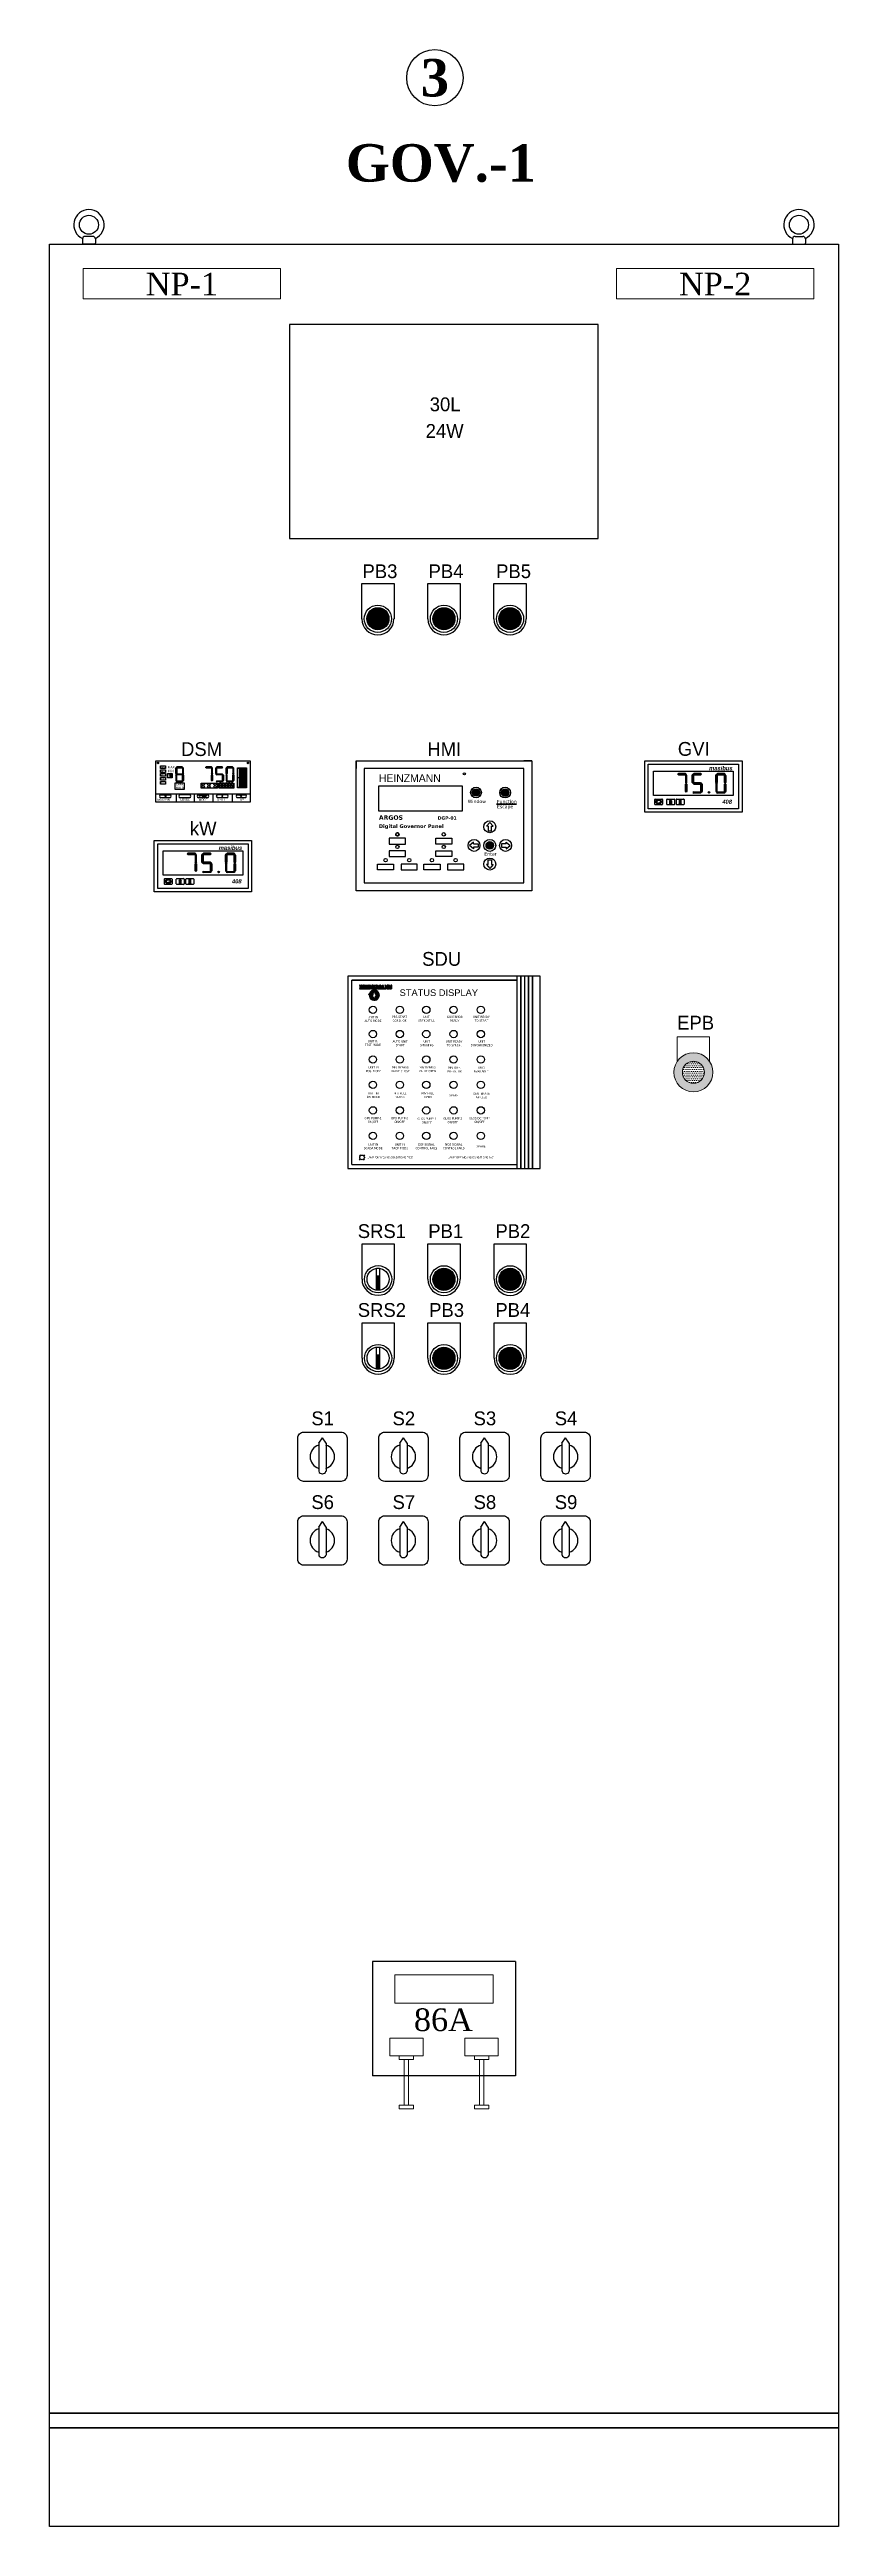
# Model space of a CAD drawing. Header units: millimetres. Extents: x -258 to 424, y -2156 to -1905.
# Drawn here: x -118.5 to -38.5, y -2155.8 to -1904.6 of the extents above; entities that cross this region are included whole.
import ezdxf
from ezdxf.enums import TextEntityAlignment as Align

# ---------------------------------------------------------------- set-up
doc = ezdxf.new("R2010")
doc.units = ezdxf.units.MM
doc.layers.add('plate colour', color=7, linetype='Continuous', true_color=0x37db00)
doc.layers.add('Text', color=14, linetype='Continuous')
doc.styles.add('ROMANS', font='times.ttf')
doc.styles.add('ROMANT', font='timesbd.ttf')
doc.styles.add('STYLE2', font='techb___.ttf', dxfattribs={"height": 200})
doc.styles.add('Tahoma', font='tahoma.ttf')

# ---------------------------------------------------------------- blocks, each defined once
blk = doc.blocks.new('A$C63070589')
at = {"color": 0, "linetype": 'ByBlock', "lineweight": -2, "insert": (0, 1.38), "char_height": 2.7569, "width": 54.4321, "attachment_point": 4, "style": 'STYLE2'}
blk.add_mtext('{\\fBodoni MT Black|b0|i0|c0|p18;HEINZMANN}', dxfattribs=at)
blk = doc.blocks.new('A$C7C257AEB')
at = {"lineweight": 35}
for points in [[(117.7, 99.7, 1), (125.3, 99.7, 1)], [(147.2, 99.6, 1), (154.9, 99.6, 1)], [(131.7, 46, 1), (139.3, 46, 1)]]:
    blk.add_hatch(color=256, dxfattribs=at).paths.add_polyline_path(points)
h = blk.add_hatch(color=256, dxfattribs=at)
h.paths.add_polyline_path([(43.5, 57.2, 1), (40, 57.2, 1)])
h.paths.add_polyline_path([(40.2, 57.2, -1), (43.3, 57.2, -1)], flags=16)
h = blk.add_hatch(color=256, dxfattribs=at)
h.paths.add_polyline_path([(90.6, 57.2, 1), (87.1, 57.2, 1)])
h.paths.add_polyline_path([(87.3, 57.2, -1), (90.4, 57.2, -1)], flags=16)
h = blk.add_hatch(color=256, dxfattribs=at)
h.paths.add_polyline_path([(31.5, 31, 1), (28, 31, 1)])
h.paths.add_polyline_path([(28.2, 31, -1), (31.3, 31, -1)], flags=16)
h = blk.add_hatch(color=256, dxfattribs=at)
h.paths.add_polyline_path([(43.5, 44.5, 1), (40, 44.5, 1)])
h.paths.add_polyline_path([(40.2, 44.5, -1), (43.3, 44.5, -1)], flags=16)
h = blk.add_hatch(color=256, dxfattribs=at)
h.paths.add_polyline_path([(55.5, 31, 1), (52, 31, 1)])
h.paths.add_polyline_path([(52.2, 31, -1), (55.3, 31, -1)], flags=16)
h = blk.add_hatch(color=256, dxfattribs=at)
h.paths.add_polyline_path([(78.6, 31, 1), (75.1, 31, 1)])
h.paths.add_polyline_path([(75.3, 31, -1), (78.4, 31, -1)], flags=16)
h = blk.add_hatch(color=256, dxfattribs=at)
h.paths.add_polyline_path([(90.6, 44.5, 1), (87.1, 44.5, 1)])
h.paths.add_polyline_path([(87.3, 44.5, -1), (90.4, 44.5, -1)], flags=16)
h = blk.add_hatch(color=256, dxfattribs=at)
h.paths.add_polyline_path([(102.6, 31, 1), (99.1, 31, 1)])
h.paths.add_polyline_path([(99.3, 31, -1), (102.4, 31, -1)], flags=16)
for p, q in [((0, 0), (0, 131.9)), ((0, 131.9), (178, 131.9)), ((0, 131.9), (0, 126.9)), ((0, 131.9), (0, 123.9)), ((0, 126.9), (0, 126.9)), ((178, 131.9), (170, 131.9)), ((170, 131.9), (170, 131.9)), ((178, 131.9), (173, 131.9)), ((173, 131.9), (173, 131.9)), ((178, 131.9), (178, 0)), ((0, 123.9), (0, 123.9)), ((132.2, 65.4), (135.5, 69.4)), ((133.8, 65.4), (132.2, 65.4)), ((133.8, 65.4), (133.8, 60.7)), ((133.8, 60.7), (137.2, 60.7)), ((138.8, 65.4), (135.5, 69.4)), ((137.2, 60.7), (137.2, 65.4)), ((137.2, 65.4), (138.8, 65.4)), ((118.9, 49.3), (114.9, 46)), ((118.9, 42.7), (114.9, 46)), ((118.9, 47.7), (118.9, 49.3)), ((118.9, 47.7), (123.6, 47.7)), ((123.6, 44.3), (118.9, 44.3)), ((118.9, 44.3), (118.9, 42.7)), ((123.6, 47.7), (123.6, 44.3)), ((133.8, 26.6), (132.2, 26.6)), ((132.2, 26.6), (135.5, 22.6)), ((133.8, 26.6), (133.8, 31.3)), ((133.8, 31.3), (137.2, 31.3)), ((138.8, 26.6), (135.5, 22.6)), ((137.2, 31.3), (137.2, 26.6)), ((137.2, 26.6), (138.8, 26.6)), ((152.1, 47.7), (147.4, 47.7)), ((147.4, 47.7), (147.4, 44.3)), ((147.4, 44.3), (152.1, 44.3)), ((152.1, 47.7), (152.1, 49.3)), ((152.1, 49.3), (156.1, 46)), ((152.1, 42.7), (156.1, 46)), ((152.1, 44.3), (152.1, 42.7)), ((178, 0), (0, 0))]:
    blk.add_line(p, q)
at = {"lineweight": 60}
blk.add_line((142.4, 87.8), (162.4, 87.8), dxfattribs=at)
for points in [[(8, 7.9), (170, 7.9), (170, 123.9), (8, 123.9)], [(23, 106.6), (107.6, 106.6), (107.6, 80.7), (23, 80.7)], [(50, 53.2), (33.5, 53.2), (33.5, 47.4), (50, 47.4)], [(80.6, 53.2), (97.1, 53.2), (97.1, 47.4), (80.6, 47.4)], [(21.5, 26.9), (38, 26.9), (38, 21.2), (21.5, 21.2)], [(50, 40.4), (33.5, 40.4), (33.5, 34.7), (50, 34.7)], [(62, 26.9), (45.5, 26.9), (45.5, 21.2), (62, 21.2)], [(68.6, 26.9), (85.1, 26.9), (85.1, 21.2), (68.6, 21.2)], [(80.6, 40.4), (97.1, 40.4), (97.1, 34.7), (80.6, 34.7)], [(109.1, 26.9), (92.6, 26.9), (92.6, 21.2), (109.1, 21.2)]]:
    blk.add_lwpolyline(points, close=True)
for centre, radius in [((109.7, 118.7), 1.06), ((121.5, 99.7), 5.46), ((121.5, 99.7), 5.46), ((121.5, 99.7), 3.83), ((151, 99.6), 5.46), ((151, 99.6), 5.46), ((151, 99.6), 3.83), ((41.8, 57.2), 1.75), ((88.8, 57.2), 1.75), ((119.5, 46), 6.03), ((135.5, 64.9), 6.03), ((135.5, 46), 6.03), ((151.5, 46), 6.03), ((29.8, 31), 1.75), ((41.8, 44.5), 1.75), ((53.8, 31), 1.75), ((76.8, 31), 1.75), ((88.8, 44.5), 1.75), ((100.8, 31), 1.75), ((135.5, 27.1), 6.03), ((135.5, 46), 3.83)]:
    blk.add_circle(centre, radius)
at = {"lineweight": 35}
blk.add_circle((41.8, 57.2), 1.58, dxfattribs=at)
at = {"xscale": 2.863299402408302, "yscale": 2.863299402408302, "zscale": 2.863299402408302}
blk.add_blockref('A$C63070589', (23, 110.3), dxfattribs=at)
at = {"width": 0.00321, "attachment_point": 1}
for s, insert, char_height in [('{\\fVerdana|b0|i0|c0|p34;R}', (109.4, 119.3), 1.111), ('{\\fVerdana|b0|i0|c0|p34;Window}', (113.2, 92.3), 3.371), ('{\\fVerdana|b0|i0|c0|p34;Function}', (142.8, 92.2), 3.371), ('{\\fVerdana|b0|i0|c0|p34;Escape}', (142.8, 87.1), 3.371), ('{\\fVerdana|b0|i0|c0|p34;Enter}', (130, 39), 3.371)]:
    blk.add_mtext(s, dxfattribs=dict(at, insert=insert, char_height=char_height))
at = {"color": 0, "linetype": 'ByBlock', "lineweight": -2, "attachment_point": 4, "style": 'STYLE2'}
for s, insert, char_height, width in [('{\\fVerdana|b1|i0|c0|p34;ARGOS}', (23, 74.2), 4.532, 22.359), ('{\\fVerdana|b1|i0|c0|p34;DGP-01}', (82.6, 73.8), 3.371, 21.371), ('{\\fVerdana|b1|i0|c0|p34;Digital Governor Panel}', (23, 65), 3.746, 65.476)]:
    blk.add_mtext(s, dxfattribs=dict(at, insert=insert, char_height=char_height, width=width))
blk = doc.blocks.new('A$C25C26FBE')
for points in [[(-56.7, 38.6), (-57.6, 39.2), (-64.6, 39.2), (-65.5, 38.6), (-64.6, 37.9), (-57.6, 37.9)], [(-56, 30.3), (-56, 37.3), (-56.7, 38.2), (-57.3, 37.3), (-57.3, 30.3), (-56.7, 29.4)], [(-56, 21.4), (-56, 28.5), (-56.7, 29.4), (-57.3, 28.5), (-57.3, 21.4), (-56.7, 20.5)], [(-34.3, 20.2, 1), (-32.6, 20.2, 1)], [(-17.1, 20.1), (-17.9, 20.8), (-25, 20.8), (-25.9, 20.1), (-25, 19.5), (-17.9, 19.5)]]:
    blk.add_hatch(color=1).paths.add_polyline_path(points)
h = blk.add_hatch(color=1)
h.paths.add_polyline_path([(-41.1, 38.6), (-42, 39.2), (-49, 39.2), (-49.9, 38.6), (-49, 37.9), (-42, 37.9)])
h.paths.add_polyline_path([(-49.9, 29.4), (-49.9, 29.4), (-49.9, 29.4), (-49.2, 30.3), (-49.2, 37.3), (-49.9, 38.2), (-50.5, 37.3), (-50.5, 30.3)])
h.paths.add_polyline_path([(-41.1, 29.4), (-42, 30), (-49, 30), (-49.9, 29.4), (-49.9, 29.4), (-49, 28.7), (-42, 28.7)])
h.paths.add_polyline_path([(-40.4, 21.4), (-40.4, 28.5), (-41.1, 29.4), (-41.7, 28.5), (-41.7, 21.4), (-41.1, 20.5)])
h.paths.add_polyline_path([(-41.1, 20.1), (-42, 20.8), (-49, 20.8), (-49.9, 20.1), (-49, 19.5), (-42, 19.5)])
h = blk.add_hatch(color=1)
h.paths.add_polyline_path([(-17.1, 38.6), (-17.9, 39.2), (-25, 39.2), (-25.9, 38.6), (-25, 37.9), (-17.9, 37.9)])
h.paths.add_polyline_path([(-25.2, 30.3), (-25.2, 37.3), (-25.9, 38.2), (-26.5, 37.3), (-26.5, 30.3), (-25.9, 29.4)])
h.paths.add_polyline_path([(-16.4, 30.3), (-16.4, 37.3), (-17.1, 38.2), (-17.7, 37.3), (-17.7, 30.3), (-17.1, 29.4)])
h = blk.add_hatch(color=1)
h.paths.add_polyline_path([(-25.2, 21.4), (-25.2, 28.5), (-25.9, 29.4), (-26.5, 28.5), (-26.5, 21.4), (-25.9, 20.5)])
h.paths.add_polyline_path([(-16.4, 21.4), (-16.4, 28.5), (-17.1, 29.4), (-17.7, 28.5), (-17.7, 21.4), (-17.1, 20.5)])
h = blk.add_hatch(color=256)
edge = h.paths.add_edge_path()
edge.add_spline(control_points=[(-83.7, 8.7), (-83.6, 8.8), (-83.4, 8.8), (-83, 9), (-82.7, 9.1), (-82.2, 9.5), (-82, 9.7), (-81.8, 10.1), (-81.7, 10.3), (-81.7, 10.8), (-81.7, 11), (-81.9, 11.5), (-82, 11.7), (-82.3, 12), (-82.5, 12.1), (-83, 12.5), (-83.5, 12.7), (-84.4, 12.8), (-84.9, 12.8), (-85.7, 12.7), (-86.1, 12.6), (-86.6, 12.3), (-86.8, 12.1), (-87.2, 11.7), (-87.4, 11.5), (-87.6, 11.1), (-87.6, 10.9), (-87.6, 10.7)], knot_values=[1.92049, 1.92049, 1.92049, 1.92049, 2.098363, 2.098363, 2.491419, 2.491419, 2.818934, 2.818934, 3.089322, 3.089322, 3.35971, 3.35971, 3.630098, 3.630098, 3.900486, 3.900486, 4.451318, 4.451318, 5.002151, 5.002151, 5.403203, 5.403203, 5.742048, 5.742048, 6.080892, 6.080892, 6.283185, 6.283185, 6.283185, 6.283185], degree=3, periodic=0)
edge.add_spline(control_points=[(-87.6, 10.7), (-87.6, 10.5), (-87.5, 10.3), (-87.4, 10), (-87.3, 9.8), (-87, 9.4), (-86.7, 9.2), (-86.1, 8.9), (-85.8, 8.8), (-85.3, 8.7), (-85.2, 8.7), (-85.1, 8.7)], knot_values=[6.283185, 6.283185, 6.283185, 6.283185, 6.505903, 6.505903, 6.728621, 6.728621, 7.143627, 7.143627, 7.558634, 7.558634, 7.694383, 7.694383, 7.694383, 7.694383], degree=3, periodic=0)
edge.add_line((-85.1, 8.7), (-85.1, 9.5))
edge.add_ellipse((-84.6, 10.7), major_axis=(-2.15, 0), ratio=0.592217, start_angle=114.8479, end_angle=438.8219, ccw=False)
edge.add_line((-83.7, 9.6), (-83.7, 8.7))
h.paths.add_polyline_path([(-83.7, 8.2), (-83.7, 9.8), (-84.8, 9)])
h = blk.add_hatch(color=256)
h.paths.add_polyline_path([(-71.2, 11.4), (-72.4, 12.5), (-73.7, 11.4)])
h.paths.add_polyline_path([(-71.7, 8.5), (-71.7, 11.4), (-73.1, 11.4), (-73.1, 8.5)])
h = blk.add_hatch(color=256)
h.paths.add_polyline_path([(-62, 12.5), (-63.4, 12.5), (-63.4, 9.5), (-62, 9.5)])
h.paths.add_polyline_path([(-61.4, 9.5), (-64, 9.5), (-62.7, 8.5)])
for p, q in [((-85.1, 8.7), (-85.1, 9.5)), ((-83.7, 9.8), (-84.8, 9)), ((-83.7, 8.2), (-84.8, 9)), ((-73.7, 11.4), (-72.4, 12.5)), ((-72.4, 12.5), (-71.2, 11.4)), ((-64, 9.5), (-62.7, 8.5)), ((-62.7, 8.5), (-61.4, 9.5))]:
    blk.add_line(p, q)
for points in [[(-98.7, 52.2), (0, 52.2), (0, 0), (-98.7, 0)], [(-95.2, 48.7), (-3.5, 48.7), (-3.5, 3.5), (-95.2, 3.5)], [(-89.7, 41.6), (-9, 41.6), (-9, 17), (-89.7, 17)], [(-73.1, 11.4), (-71.7, 11.4), (-71.7, 8.5), (-73.1, 8.5)], [(-63.4, 12.5), (-62, 12.5), (-62, 9.5), (-63.4, 9.5)]]:
    blk.add_lwpolyline(points, close=True)
for points in [[(-88.5, 8.2), (-88.5, 12.9)], [(-88, 13.4), (-81.2, 13.4)], [(-81.2, 7.6), (-88, 7.6)], [(-83.7, 9.8), (-83.7, 8.2)], [(-80.7, 12.9), (-80.7, 8.2)], [(-76.4, 8.2), (-76.4, 12.9)], [(-75.8, 13.4), (-69, 13.4)], [(-69, 7.6), (-75.8, 7.6)], [(-71.2, 11.4), (-73.7, 11.4)], [(-68.5, 12.9), (-68.5, 8.2)], [(-66.6, 8.2), (-66.6, 12.9)], [(-66.1, 13.4), (-59.3, 13.4)], [(-59.3, 7.6), (-66.1, 7.6)], [(-61.4, 9.5), (-64, 9.5)], [(-58.8, 12.9), (-58.8, 8.2)]]:
    blk.add_lwpolyline(points)
for centre, start, end in [((-88, 12.9), 90, 180), ((-88, 8.2), 180, 270), ((-81.2, 12.9), 0, 90), ((-81.2, 8.2), 270, 0), ((-75.8, 12.9), 90, 180), ((-75.8, 8.2), 180, 270), ((-69, 12.9), 0, 90), ((-69, 8.2), 270, 0), ((-66.1, 12.9), 90, 180), ((-66.1, 8.2), 180, 270), ((-59.3, 12.9), 0, 90), ((-59.3, 8.2), 270, 0)]:
    blk.add_arc(centre, 0.568, start, end)
blk.add_ellipse((-84.6, 10.7), major_axis=(-2.15, 0), ratio=0.592217, start_param=2.004474, end_param=7.658888)
blk.add_open_spline([(-83.7, 8.7), (-83.6, 8.8), (-83.4, 8.8), (-83, 9), (-82.7, 9.1), (-82.2, 9.5), (-82, 9.7), (-81.8, 10.1), (-81.7, 10.3), (-81.7, 10.8), (-81.7, 11), (-81.9, 11.5), (-82, 11.7), (-82.3, 12), (-82.5, 12.1), (-83, 12.5), (-83.5, 12.7), (-84.4, 12.8), (-84.9, 12.8), (-85.7, 12.7), (-86.1, 12.6), (-86.6, 12.3), (-86.8, 12.1), (-87.2, 11.7), (-87.4, 11.5), (-87.6, 11.1), (-87.6, 10.9), (-87.6, 10.7), (-87.6, 10.5), (-87.5, 10.3), (-87.4, 10), (-87.3, 9.8), (-87, 9.4), (-86.7, 9.2), (-86.1, 8.9), (-85.8, 8.8), (-85.3, 8.7), (-85.2, 8.7), (-85.1, 8.7)], degree=3, knots=[1.92049, 1.92049, 1.92049, 1.92049, 2.098363, 2.098363, 2.491419, 2.491419, 2.818934, 2.818934, 3.089322, 3.089322, 3.35971, 3.35971, 3.630098, 3.630098, 3.900486, 3.900486, 4.451318, 4.451318, 5.002151, 5.002151, 5.403203, 5.403203, 5.742048, 5.742048, 6.080892, 6.080892, 6.283185, 6.283185, 6.283185, 6.505903, 6.505903, 6.728621, 6.728621, 7.143627, 7.143627, 7.558634, 7.558634, 7.694383, 7.694383, 7.694383, 7.694383])
at = {"layer": 'Text'}
for p, q in [((-65.5, 38.6), (-64.6, 39.2)), ((-64.6, 37.9), (-65.5, 38.6)), ((-57.6, 39.2), (-64.6, 39.2)), ((-64.6, 37.9), (-57.6, 37.9)), ((-56.7, 38.6), (-57.6, 39.2)), ((-57.6, 37.9), (-56.7, 38.6)), ((-56.7, 38.2), (-57.3, 37.3)), ((-57.3, 37.3), (-57.3, 30.3)), ((-56.7, 29.4), (-57.3, 30.3)), ((-56.7, 29.4), (-57.3, 28.5)), ((-57.3, 21.4), (-57.3, 28.5)), ((-56, 37.3), (-56.7, 38.2)), ((-56, 30.3), (-56.7, 29.4)), ((-56, 28.5), (-56.7, 29.4)), ((-56, 30.3), (-56, 37.3)), ((-56, 28.5), (-56, 21.4)), ((-50.5, 37.3), (-49.9, 38.2)), ((-49.9, 38.2), (-50.5, 37.3)), ((-50.5, 30.3), (-50.5, 37.3)), ((-50.5, 30.3), (-50.5, 37.3)), ((-50.5, 30.3), (-49.9, 29.4)), ((-49.9, 29.4), (-50.5, 30.3)), ((-49.9, 38.6), (-49, 39.2)), ((-49, 37.9), (-49.9, 38.6)), ((-49.9, 38.2), (-49.2, 37.3)), ((-49.2, 37.3), (-49.9, 38.2)), ((-49.9, 29.4), (-49.2, 30.3)), ((-49.2, 30.3), (-49.9, 29.4)), ((-49, 30), (-49.9, 29.4)), ((-49.9, 29.4), (-49, 30)), ((-49.9, 29.4), (-49, 28.7)), ((-49, 28.7), (-49.9, 29.4)), ((-49.2, 37.3), (-49.2, 30.3)), ((-49.2, 37.3), (-49.2, 30.3)), ((-42, 39.2), (-49, 39.2)), ((-49, 37.9), (-42, 37.9)), ((-49, 30), (-42, 30)), ((-42, 30), (-49, 30)), ((-42, 28.7), (-49, 28.7)), ((-49, 28.7), (-42, 28.7)), ((-41.1, 38.6), (-42, 39.2)), ((-42, 37.9), (-41.1, 38.6)), ((-42, 30), (-41.1, 29.4)), ((-41.1, 29.4), (-42, 30)), ((-41.1, 29.4), (-42, 28.7)), ((-42, 28.7), (-41.1, 29.4)), ((-41.1, 29.4), (-41.7, 28.5)), ((-41.1, 29.4), (-41.7, 28.5)), ((-41.7, 21.4), (-41.7, 28.5)), ((-41.7, 21.4), (-41.7, 28.5)), ((-40.4, 28.5), (-41.1, 29.4)), ((-40.4, 28.5), (-41.1, 29.4)), ((-40.4, 28.5), (-40.4, 21.4)), ((-40.4, 28.5), (-40.4, 21.4)), ((-26.5, 37.3), (-25.9, 38.2)), ((-25.9, 38.2), (-26.5, 37.3)), ((-26.5, 30.3), (-26.5, 37.3)), ((-26.5, 30.3), (-26.5, 37.3)), ((-26.5, 30.3), (-25.9, 29.4)), ((-25.9, 29.4), (-26.5, 30.3)), ((-26.5, 28.5), (-25.9, 29.4)), ((-26.5, 28.5), (-26.5, 21.4)), ((-25.9, 38.6), (-25, 39.2)), ((-25, 37.9), (-25.9, 38.6)), ((-25.9, 38.2), (-25.2, 37.3)), ((-25.2, 37.3), (-25.9, 38.2)), ((-25.9, 29.4), (-25.2, 30.3)), ((-25.2, 30.3), (-25.9, 29.4)), ((-25.9, 29.4), (-25.2, 28.5)), ((-25.2, 37.3), (-25.2, 30.3)), ((-25.2, 37.3), (-25.2, 30.3)), ((-25.2, 21.4), (-25.2, 28.5)), ((-17.9, 39.2), (-25, 39.2)), ((-25, 37.9), (-17.9, 37.9)), ((-17.1, 38.6), (-17.9, 39.2)), ((-17.9, 37.9), (-17.1, 38.6)), ((-17.1, 38.2), (-17.7, 37.3)), ((-17.1, 38.2), (-17.7, 37.3)), ((-17.7, 37.3), (-17.7, 30.3)), ((-17.7, 30.3), (-17.7, 37.3)), ((-17.1, 29.4), (-17.7, 30.3)), ((-17.1, 29.4), (-17.7, 30.3)), ((-17.1, 29.4), (-17.7, 28.5)), ((-17.7, 21.4), (-17.7, 28.5)), ((-16.4, 37.3), (-17.1, 38.2)), ((-16.4, 37.3), (-17.1, 38.2)), ((-16.4, 30.3), (-17.1, 29.4)), ((-16.4, 30.3), (-17.1, 29.4)), ((-16.4, 28.5), (-17.1, 29.4)), ((-16.4, 30.3), (-16.4, 37.3)), ((-16.4, 37.3), (-16.4, 30.3)), ((-16.4, 28.5), (-16.4, 21.4)), ((-56.7, 20.5), (-57.3, 21.4)), ((-56, 21.4), (-56.7, 20.5)), ((-49, 20.8), (-49.9, 20.1)), ((-49.9, 20.1), (-49, 19.5)), ((-49, 20.8), (-42, 20.8)), ((-42, 19.5), (-49, 19.5)), ((-42, 20.8), (-41.1, 20.1)), ((-41.1, 20.1), (-42, 19.5)), ((-41.1, 20.5), (-41.7, 21.4)), ((-41.1, 20.5), (-41.7, 21.4)), ((-40.4, 21.4), (-41.1, 20.5)), ((-40.4, 21.4), (-41.1, 20.5)), ((-26.5, 21.4), (-25.9, 20.5)), ((-25.9, 20.5), (-25.2, 21.4)), ((-25, 20.8), (-25.9, 20.1)), ((-25.9, 20.1), (-25, 19.5)), ((-25, 20.8), (-17.9, 20.8)), ((-17.9, 19.5), (-25, 19.5)), ((-17.9, 20.8), (-17.1, 20.1)), ((-17.1, 20.1), (-17.9, 19.5)), ((-17.1, 20.5), (-17.7, 21.4)), ((-16.4, 21.4), (-17.1, 20.5))]:
    blk.add_line(p, q, dxfattribs=at)
blk.add_circle((-33.5, 20.2), 0.842, dxfattribs=at)
at = {"char_height": 4.2, "width": 20.747, "attachment_point": 2}
for s, insert in [('{\\fArial|b1|i1|c0|p34;masibus}', (-21.5, 46.8)), ('{\\fArial|b1|i1|c0|p34;408}', (-15.1, 12.8))]:
    blk.add_mtext(s, dxfattribs=dict(at, insert=insert))
blk = doc.blocks.new('A$C663411DF')
blk.add_hatch(color=256).paths.add_polyline_path([(1.5, -11.2), (1.5, 3.3), (-1.5, 3.3), (-1.5, -11.2)])
for p, q in [((-16.3, 0), (-16.3, 35.9)), ((-16.3, 35.9), (16.4, 35.9)), ((16.4, 35.9), (16.3, 0)), ((-1.5, 3.3), (1.5, 3.3))]:
    blk.add_line(p, q)
blk.add_lwpolyline([(-1.5, 11.2), (1.5, 11.2), (1.5, -11.2), (-1.5, -11.2)], close=True)
at = {"color": 0, "linetype": 'Continuous'}
blk.add_circle((0, 0), 13.8, dxfattribs=at)
blk.add_circle((0, 0), 11.2)
blk.add_arc((0, 0), 16.3, 180, 0, dxfattribs=at)
blk = doc.blocks.new('A$C08A04AE9')
blk.add_hatch(color=256).paths.add_polyline_path([(-11.2, 0, 1), (11.2, 0, 1)])
for p, q in [((-16.3, 0), (-16.3, 35.9)), ((-16.3, 35.9), (16.4, 35.9)), ((16.4, 35.9), (16.3, 0))]:
    blk.add_line(p, q)
at = {"color": 0, "linetype": 'Continuous'}
blk.add_circle((0, 0), 13.8, dxfattribs=at)
blk.add_circle((0, 0), 11.2)
blk.add_arc((0, 0), 16.3, 180, 0, dxfattribs=at)
blk = doc.blocks.new('A$C319E25F5')
at = {"color": 0}
for p, q in [((-3.7, 13.6), (0, 19.1)), ((-3.7, 13.6), (-3.7, -14.9)), ((3.7, 13.6), (0, 19.1)), ((3.7, 13.6), (3.7, -14.9))]:
    blk.add_line(p, q, dxfattribs=at)
blk.add_lwpolyline([(19, -25), (-19, -25, -0.414214), (-25, -19), (-25, 19, -0.414214), (-19, 25), (19, 25, -0.414214), (25, 19), (25, -19, -0.414214)], format="xyb", close=True, dxfattribs=at)
for centre, radius, start, end in [((0, 0), 12.4, 107.2341, 252.7659), ((0, 0), 12.4, 107.2341, 252.7659), ((0, 0), 12.4, 287.2341, 72.7659), ((0, 0), 12.4, 287.2341, 72.7659), ((-0.1, -13.6), 3.75, 199.0328, 272.0784), ((0.1, -13.6), 3.75, 267.9216, 340.9672)]:
    blk.add_arc(centre, radius, start, end, dxfattribs=at)
blk = doc.blocks.new('A$C122167AF')
h = blk.add_hatch(color=74)
edge = h.paths.add_edge_path()
edge.add_spline(control_points=[(25.2, 176.8), (25.2, 176.8), (25.2, 176.8), (25.4, 177.5), (25.7, 178.2), (26.5, 179.2), (27, 179.6), (28, 180), (28.4, 180), (28.7, 180), (29.2, 180), (29.8, 179.9), (30.4, 179.5), (30.5, 179.5), (30.7, 179.4)], knot_values=[5.727591, 5.727591, 5.727591, 5.727591, 5.738419, 5.738419, 6.243266, 6.243266, 6.748112, 6.748112, 7.046955, 7.046955, 7.046955, 7.477983, 7.477983, 7.60255, 7.60255, 7.60255, 7.60255], degree=3, periodic=0)
edge.add_arc((26.9, 175.8), 5.22, 43.3423, 168.6654)
edge.add_line((21.7, 176.8), (21.1, 176.8))
edge.add_line((21.1, 176.8), (23.4, 176))
edge.add_line((23.4, 176), (26, 176.8))
edge.add_line((26, 176.8), (25.2, 176.8))
edge = h.paths.add_edge_path()
edge.add_ellipse((28.7, 175.8), major_axis=(0, 3.99), ratio=0.844504, start_angle=270.342, end_angle=390.5505)
edge.add_ellipse((25.3, 175.8), major_axis=(0, 3.99), ratio=0.844504, start_angle=270.342, end_angle=329.4495, ccw=False)
edge.add_line((28.7, 175.8), (32.1, 175.8))
h = blk.add_hatch(color=256)
edge = h.paths.add_edge_path()
edge.add_spline(control_points=[(30.5, 172), (30.2, 171.8), (29.8, 171.7), (28.8, 171.4), (28.2, 171.5), (27, 171.9), (26.4, 172.4), (25.6, 173.4), (25.3, 174.1), (25.1, 175.1), (25.1, 175.4), (25.1, 175.8)], knot_values=[7.848335, 7.848335, 7.848335, 7.848335, 8.170695, 8.170695, 8.675542, 8.675542, 9.180389, 9.180389, 9.685236, 9.685236, 9.93347, 9.93347, 9.93347, 9.93347], degree=3, periodic=0)
edge.add_line((25.1, 175.8), (21.6, 175.8))
edge.add_arc((26.9, 175.8), 5.22, 180, 314.3486)
edge = h.paths.add_edge_path()
edge.add_ellipse((28.7, 175.8), major_axis=(0, 3.99), ratio=0.844504, start_angle=149.4495, end_angle=270.342)
edge.add_line((32.1, 175.8), (28.7, 175.8))
edge.add_ellipse((25.3, 175.8), major_axis=(0, 3.99), ratio=0.844504, start_angle=210.5505, end_angle=270.342, ccw=False)
at = {"layer": 'Text'}
for points in [[(13.5, 184.1), (14.5, 184.1), (14.5, 182.6, -0.256897), (14.1, 182.3), (16.1, 182.3, -0.256897), (15.7, 182.6), (15.7, 185.6, -0.256897), (16.1, 185.9), (14.1, 185.9, -0.256897), (14.5, 185.6), (14.5, 184.4), (13.5, 184.4), (13.5, 185.6, -0.256897), (13.9, 185.9), (11.9, 185.9, -0.256897), (12.3, 185.6), (12.3, 182.6, -0.256897), (11.9, 182.3), (13.9, 182.3, -0.256897), (13.5, 182.6)], [(17.9, 184, -0.155983), (18.7, 183.3), (18.7, 185.1, -0.155983), (17.9, 184.4), (17.9, 185.6, -0.297798), (19.4, 184.4), (19.4, 185.9), (16.3, 185.9, -0.256897), (16.7, 185.6), (16.7, 182.6, -0.256897), (16.3, 182.3), (19.4, 182.3), (19.4, 183.8, -0.297798), (17.9, 182.6)], [(19.9, 182.6, -0.256897), (19.5, 182.3), (21.6, 182.3, -0.256897), (21.2, 182.6), (21.2, 185.6, -0.256897), (21.6, 185.9), (19.5, 185.9, -0.256897), (19.9, 185.6)], [(23.5, 185.9), (21.9, 185.9, -0.256897), (22.3, 185.6), (22.3, 182.6, -0.256897), (21.9, 182.3), (23, 182.3, -0.256897), (22.6, 182.6), (22.6, 184.9), (24, 182.3), (25, 182.3), (25, 185.6, -0.256897), (25.4, 185.9), (24.4, 185.9, -0.256897), (24.8, 185.6), (24.8, 183.5)], [(28.4, 185.9), (25.6, 185.9), (25.6, 184.4, -0.263626), (26.9, 185.6), (25.6, 182.3), (28.4, 182.3), (28.4, 183.8, -0.263626), (27.2, 182.5)], [(30.4, 182.3), (30.7, 182.3), (31.6, 184.5), (31.6, 182.6, -0.256897), (31.2, 182.3), (33.4, 182.3, -0.256897), (33, 182.6), (33, 185.6, -0.256897), (33.4, 185.9), (31.7, 185.9), (31, 184.2), (30.4, 185.9), (28.7, 185.9, -0.256897), (29.1, 185.6), (29.1, 182.6, -0.256897), (28.7, 182.3), (29.8, 182.3, -0.256897), (29.4, 182.6), (29.4, 184.9)], [(39.5, 182.3), (40.5, 182.3), (40.5, 185.6, -0.256897), (40.9, 185.9), (39.9, 185.9, -0.256897), (40.3, 185.6), (40.3, 183.5), (39, 185.9), (37.4, 185.9, -0.256897), (37.8, 185.6), (37.8, 182.6, -0.256897), (37.4, 182.3), (38.5, 182.3, -0.256897), (38.1, 182.6), (38.1, 184.9)], [(43.1, 182.3), (44.2, 182.3), (44.2, 185.6, -0.256897), (44.6, 185.9), (43.5, 185.9, -0.256897), (43.9, 185.6), (43.9, 183.5), (42.7, 185.9), (41.1, 185.9, -0.256897), (41.5, 185.6), (41.5, 182.6, -0.256897), (41.1, 182.3), (42.1, 182.3, -0.256897), (41.7, 182.6), (41.7, 184.9)]]:
    blk.add_hatch(color=256, dxfattribs=at).paths.add_polyline_path(points)
h = blk.add_hatch(color=256, dxfattribs=at)
edge = h.paths.add_edge_path()
edge.add_spline(control_points=[(25.2, 176.8), (25.2, 176.8), (25.2, 176.8), (25.4, 177.5), (25.7, 178.2), (26.5, 179.2), (27, 179.6), (28, 180), (28.4, 180), (28.7, 180), (29.2, 180), (29.8, 179.9), (30.4, 179.5), (30.5, 179.5), (30.7, 179.4)], knot_values=[5.727591, 5.727591, 5.727591, 5.727591, 5.738419, 5.738419, 6.243266, 6.243266, 6.748112, 6.748112, 7.046955, 7.046955, 7.046955, 7.477983, 7.477983, 7.60255, 7.60255, 7.60255, 7.60255], degree=3, periodic=0)
edge.add_arc((26.9, 175.8), 5.22, 43.3423, 168.6654)
edge.add_line((21.7, 176.8), (21.1, 176.8))
edge.add_line((21.1, 176.8), (23.4, 176))
edge.add_line((23.4, 176), (26, 176.8))
edge.add_line((26, 176.8), (25.2, 176.8))
edge = h.paths.add_edge_path()
edge.add_spline(control_points=[(30.5, 172), (30.2, 171.8), (29.8, 171.7), (28.8, 171.4), (28.2, 171.5), (27, 171.9), (26.4, 172.4), (25.6, 173.4), (25.3, 174.1), (25.1, 175.1), (25.1, 175.5), (25.1, 175.9)], knot_values=[7.821223, 7.821223, 7.821223, 7.821223, 8.143583, 8.143583, 8.64843, 8.64843, 9.153277, 9.153277, 9.658124, 9.658124, 9.93347, 9.93347, 9.93347, 9.93347], degree=3, periodic=0)
edge.add_line((25.1, 175.9), (21.6, 175.9))
edge.add_arc((26.9, 175.8), 5.22, 178.7452, 314.3486)
edge = h.paths.add_edge_path()
edge.add_ellipse((25.3, 175.8), major_axis=(0, 3.99), ratio=0.844504, start_angle=210.5505, end_angle=329.4495, ccw=False)
edge.add_ellipse((28.7, 175.8), major_axis=(0, 3.99), ratio=0.844504, start_angle=149.4495, end_angle=390.5505)
h = blk.add_hatch(color=256, dxfattribs=at)
h.paths.add_polyline_path([(35.8, 185.9), (34.9, 185.9), (33.8, 182.6, -0.256897), (33.4, 182.3), (34.8, 182.3, -0.311037), (34.4, 182.7), (34.7, 183.5), (35.3, 183.5), (35.6, 182.6, -0.258571), (35.2, 182.3), (37.3, 182.3, -0.256897), (36.9, 182.6)])
h.paths.add_polyline_path([(35.2, 183.8), (34.8, 183.8), (35, 184.5)], flags=16)
for p, q in [((11.8, 13.8), (12.7, 12.9)), ((11.8, 8.6), (12.7, 9.5)), ((17, 13.8), (16.1, 12.9)), ((17, 8.6), (16.1, 9.5))]:
    blk.add_line(p, q)
for centre, radius in [((25.5, 160.9), 3.71), ((52.7, 160.9), 3.71), ((79.6, 160.9), 3.71), ((107.3, 160.9), 3.71), ((134.9, 160.9), 3.71), ((25.5, 136.4), 3.71), ((52.7, 136.4), 3.71), ((79.6, 136.4), 3.71), ((107.3, 136.4), 3.71), ((134.9, 136.4), 3.71), ((25.5, 110.6), 3.71), ((52.7, 110.6), 3.71), ((79.6, 110.6), 3.71), ((107.3, 110.6), 3.71), ((134.9, 110.6), 3.71), ((25.5, 84.8), 3.71), ((52.7, 84.8), 3.71), ((79.6, 84.8), 3.71), ((107.3, 84.8), 3.71), ((134.9, 84.8), 3.71), ((25.5, 59), 3.71), ((52.7, 59), 3.71), ((79.6, 59), 3.71), ((107.3, 59), 3.71), ((134.9, 59), 3.71), ((25.5, 33.2), 3.71), ((52.7, 33.2), 3.71), ((79.6, 33.2), 3.71), ((107.3, 33.2), 3.71), ((134.9, 33.2), 3.71), ((14.4, 11.2), 2.37)]:
    blk.add_circle(centre, radius)
at = {"layer": 'plate colour', "color": 72}
blk.add_lwpolyline([(0, 0), (195, 0), (195, 195), (0, 195)], close=True, dxfattribs=at)
at = {"layer": 'plate colour', "color": 72, "const_width": 1.56}
for points in [[(3.9, 3.9), (3.9, 191.1)], [(171.6, 191.1), (3.9, 191.1)], [(171.6, 0), (171.6, 195)], [(175.5, 0), (175.5, 195)], [(179.4, 0), (179.4, 195)], [(183.3, 0), (183.3, 195)], [(187.2, 0), (187.2, 195)], [(171.6, 3.9), (3.9, 3.9)]]:
    blk.add_lwpolyline(points, dxfattribs=at)
at = {"layer": 'Text'}
for p, q in [((11.9, 185.9), (13.9, 185.9)), ((11.9, 182.3), (13.9, 182.3)), ((12.3, 185.6), (12.3, 182.6)), ((13.5, 184.4), (13.5, 185.6)), ((14.5, 184.4), (13.5, 184.4)), ((13.5, 182.6), (13.5, 184.1)), ((14.5, 184.1), (13.5, 184.1)), ((14.1, 185.9), (16.1, 185.9)), ((14.1, 182.3), (16.1, 182.3)), ((14.5, 184.4), (14.5, 185.6)), ((14.5, 182.6), (14.5, 184.1)), ((15.7, 185.6), (15.7, 182.6)), ((16.3, 185.9), (19.4, 185.9)), ((16.3, 182.3), (19.4, 182.3)), ((16.7, 185.6), (16.7, 182.6)), ((17.9, 185.6), (17.9, 184.4)), ((17.9, 184), (17.9, 182.6)), ((18.7, 185.1), (18.7, 183.3)), ((19.4, 185.9), (19.4, 184.4)), ((19.4, 183.8), (19.4, 182.3)), ((19.5, 185.9), (21.6, 185.9)), ((19.5, 182.3), (21.6, 182.3)), ((19.6, 185.9), (21.6, 185.9)), ((19.6, 182.3), (21.6, 182.3)), ((19.9, 185.6), (19.9, 182.6)), ((21.1, 176.8), (21.7, 176.8)), ((23.4, 176), (21.1, 176.8)), ((21.2, 182.6), (21.2, 185.6)), ((21.6, 175.9), (25.1, 175.9)), ((21.9, 185.9), (23.5, 185.9)), ((21.9, 182.3), (23, 182.3)), ((22.3, 185.6), (22.3, 182.6)), ((22.6, 184.9), (22.6, 182.6)), ((22.6, 184.9), (24, 182.3)), ((26, 176.8), (23.4, 176)), ((23.5, 185.9), (24.8, 183.5)), ((24, 182.3), (25, 182.3)), ((24.4, 185.9), (25.4, 185.9)), ((24.8, 185.6), (24.8, 183.5)), ((25, 185.6), (25, 182.3)), ((25.2, 176.8), (26, 176.8)), ((25.6, 185.9), (28.4, 185.9)), ((25.6, 185.9), (25.6, 184.4)), ((26.9, 185.6), (25.6, 182.3)), ((25.6, 182.3), (28.4, 182.3)), ((27.2, 182.5), (28.4, 185.9)), ((28.4, 183.8), (28.4, 182.3)), ((28.7, 185.9), (30.4, 185.9)), ((28.7, 182.3), (29.8, 182.3)), ((28.7, 182.3), (29.8, 182.3)), ((29.1, 185.6), (29.1, 182.6)), ((29.4, 184.9), (29.4, 182.6)), ((29.4, 184.9), (30.4, 182.3)), ((30.4, 185.9), (31, 184.2)), ((30.4, 182.3), (30.7, 182.3)), ((31.6, 184.5), (30.7, 182.3)), ((31.7, 185.9), (31, 184.2)), ((31.2, 182.3), (33.4, 182.3)), ((31.6, 184.5), (31.6, 182.6)), ((31.7, 185.9), (33.4, 185.9)), ((33, 185.6), (33, 182.6)), ((33.4, 182.3), (34.8, 182.3)), ((33.8, 182.6), (34.9, 185.9)), ((34.4, 182.7), (34.7, 183.5)), ((34.7, 183.5), (35.3, 183.5)), ((34.8, 183.8), (35, 184.5)), ((34.8, 183.8), (35.2, 183.8)), ((34.9, 185.9), (35.8, 185.9)), ((35.2, 183.8), (35, 184.5)), ((35.2, 182.3), (37.3, 182.3)), ((35.6, 182.6), (35.3, 183.5)), ((36.9, 182.6), (35.8, 185.9)), ((37.4, 185.9), (39, 185.9)), ((37.4, 185.9), (39, 185.9)), ((37.4, 182.3), (38.5, 182.3)), ((37.4, 182.3), (38.5, 182.3)), ((37.8, 185.6), (37.8, 182.6)), ((38.1, 184.9), (38.1, 182.6)), ((38.1, 184.9), (39.5, 182.3)), ((39, 185.9), (40.3, 183.5)), ((39.5, 182.3), (40.5, 182.3)), ((39.5, 182.3), (40.5, 182.3)), ((39.9, 185.9), (40.9, 185.9)), ((39.9, 185.9), (40.9, 185.9)), ((40.3, 185.6), (40.3, 183.5)), ((40.5, 185.6), (40.5, 182.3)), ((41.1, 185.9), (42.7, 185.9)), ((41.1, 185.9), (42.7, 185.9)), ((41.1, 182.3), (42.1, 182.3)), ((41.1, 182.3), (42.1, 182.3)), ((41.5, 185.6), (41.5, 182.6)), ((41.7, 184.9), (41.7, 182.6)), ((41.7, 184.9), (43.1, 182.3)), ((42.7, 185.9), (43.9, 183.5)), ((43.1, 182.3), (44.1, 182.3)), ((43.1, 182.3), (44.2, 182.3)), ((43.5, 185.9), (44.1, 185.9)), ((43.5, 185.9), (44.6, 185.9)), ((43.9, 185.6), (43.9, 183.5)), ((44.2, 185.6), (44.2, 182.3))]:
    blk.add_line(p, q, dxfattribs=at)
for centre, radius, start, end in [((11.8, 185.4), 0.528, 23.8869, 81.5171), ((11.8, 182.8), 0.528, 278.4829, 336.1131), ((14, 185.4), 0.528, 98.4829, 156.1131), ((14, 182.8), 0.528, 203.8869, 261.5171), ((14, 185.4), 0.528, 23.8869, 81.5171), ((14, 182.8), 0.528, 278.4829, 336.1131), ((16.2, 185.4), 0.528, 98.4829, 156.1131), ((16.2, 182.8), 0.528, 203.8869, 261.5171), ((16.2, 185.4), 0.528, 23.8869, 81.5171), ((16.2, 182.8), 0.528, 278.4829, 336.1131), ((17.8, 183.9), 1.71, 17.334, 83.6678), ((17.2, 185.9), 1.74, 295.956, 331.4189), ((17.2, 182.4), 1.74, 28.5811, 64.044), ((17.8, 184.3), 1.71, 276.3322, 342.666), ((19.4, 185.4), 0.528, 23.8869, 81.5171), ((19.4, 182.8), 0.528, 278.4829, 336.1131), ((21.7, 185.4), 0.528, 98.4829, 156.1131), ((21.7, 182.8), 0.528, 203.8869, 261.5171), ((26.9, 175.8), 5.22, 178.7452, 314.3486), ((26.9, 175.8), 5.22, 43.3423, 168.6654), ((21.8, 185.4), 0.528, 23.8869, 81.5171), ((21.8, 182.8), 0.528, 278.4829, 336.1131), ((23.1, 182.8), 0.528, 203.8869, 261.5171), ((24.3, 185.4), 0.528, 23.8869, 81.5171), ((25.5, 185.4), 0.528, 98.4829, 156.1131), ((27.3, 184), 1.75, 105.7649, 164.8395), ((26.7, 184.2), 1.75, 285.7649, 344.8395), ((28.7, 185.4), 0.528, 23.8869, 81.5171), ((28.7, 182.8), 0.528, 278.4829, 336.1131), ((29.9, 182.8), 0.528, 203.8869, 261.5171), ((31.1, 182.8), 0.528, 278.4829, 336.1131), ((33.5, 185.4), 0.528, 98.4829, 156.1131), ((33.5, 182.8), 0.528, 203.8869, 261.5171), ((33.3, 182.8), 0.528, 278.4829, 336.1131), ((34.9, 182.8), 0.528, 192.4066, 261.5171), ((35.1, 182.8), 0.528, 278.4829, 336.473), ((37.4, 182.8), 0.528, 203.8869, 261.5171), ((37.4, 185.4), 0.528, 23.8869, 81.5171), ((37.4, 182.8), 0.528, 278.4829, 336.1131), ((38.6, 182.8), 0.528, 203.8869, 261.5171), ((39.8, 185.4), 0.528, 23.8869, 81.5171), ((41, 185.4), 0.528, 98.4829, 156.1131), ((41, 185.4), 0.528, 23.8869, 81.5171), ((41, 182.8), 0.528, 278.4829, 336.1131), ((42.2, 182.8), 0.528, 203.8869, 261.5171), ((43.5, 185.4), 0.528, 23.8869, 81.5171), ((44.7, 185.4), 0.528, 98.4829, 156.1131)]:
    blk.add_arc(centre, radius, start, end, dxfattribs=at)
for centre, start_param, end_param in [((28.7, 175.8), 2.608386, 6.816392), ((25.3, 175.8), 3.674799, 5.749979)]:
    blk.add_ellipse(centre, major_axis=(0, 3.99), ratio=0.844504, start_param=start_param, end_param=end_param, dxfattribs=at)
for points, knots in [([(25.1, 175.9), (25.1, 175.5), (25.1, 175.1), (25.3, 174.1), (25.6, 173.4), (26.4, 172.4), (27, 171.9), (28.2, 171.5), (28.8, 171.4), (29.8, 171.7), (30.2, 171.8), (30.5, 172)], [7.821223, 7.821223, 7.821223, 7.821223, 8.096569, 8.096569, 8.601415, 8.601415, 9.106262, 9.106262, 9.611109, 9.611109, 9.93347, 9.93347, 9.93347, 9.93347]), ([(30.7, 179.4), (30.5, 179.5), (30.4, 179.5), (29.8, 179.9), (29.2, 180), (28.7, 180), (28.4, 180), (28, 180), (27, 179.6), (26.5, 179.2), (25.7, 178.2), (25.4, 177.5), (25.2, 176.8), (25.2, 176.8), (25.2, 176.8)], [5.727591, 5.727591, 5.727591, 5.727591, 5.852158, 5.852158, 6.283185, 6.283185, 6.283185, 6.582028, 6.582028, 7.086875, 7.086875, 7.591722, 7.591722, 7.60255, 7.60255, 7.60255, 7.60255])]:
    blk.add_open_spline(points, degree=3, knots=knots, dxfattribs=at)
at = {"attachment_point": 5}
for s, insert, char_height, width in [('{\\fArial|b0|i0|c0|p34;STATUS DISPLAY}', (92.3, 178.3), 6.739, 144.816), ("LAMP 'ON' MEANS CONDITIONS 'YES'", (43, 11.3), 1.872, 50.237), ("LAMP 'OFF' MEANS CONDITIONS 'NO'", (124.8, 11.3), 1.872, 50.237)]:
    blk.add_mtext(s, dxfattribs=dict(at, insert=insert, char_height=char_height, width=width))
at = {"color": 7, "attachment_point": 5, "style": 'Tahoma'}
for s, insert, char_height in [('UNIT IN\\PAUTO MODE', (25.6, 151.7), 2.24), ('PRE-START\\PCOND. OK', (52.5, 151.9), 2.24), ('UNIT\\PSTANDSTILL', (79.6, 151.9), 2.24), ('GOVERNOR\\PREADY', (108.4, 151.9), 2.24), ('UNIT READY\\PTO START', (135.5, 151.9), 2.24), ('UNIT IN\\PTEST MODE', (25.5, 127.2), 2.24), ('AUTO UNIT\\PSTART', (53.1, 127), 2.24), ('UNIT\\PSPINNING', (80.1, 127), 2.24), ('UNIT READY\\PTO SYNCH.', (107.8, 127), 2.24), ('UNIT\\PSYNCHRONIZED', (135.8, 127), 2.244), ('UNIT IN\\PPOS. MODE', (26.1, 100.7), 2.24), ('MIV BYPASS\\PVALVE CLOSE', (53.3, 100.7), 2.244), ('MIV BYPASS\\PVALVE OPEN', (80.8, 100.7), 2.24), ('MIV DIFF.\\PPRESS. OK', (108.3, 100.4), 2.24), ('GRID \\PAVAILABLE', (135.3, 100.4), 2.24), ('UNIT IN\\PkW MODE', (26, 74.4), 2.24), ('MIV FULL\\PCLOSE', (53.1, 74.4), 2.24), ('MIV FULL\\POPEN', (81, 74.4), 2.24), ('GEN. BRAKE\\PAPPLIED', (135.5, 74.1), 2.24), ('OPU PUMP-1\\PON/OFF', (25.6, 49.1), 2.24), ('OPU PUMP-2\\PON/OFF', (52.5, 49.1), 2.24), ('GLOS PUMP-1\\PON/OFF', (80.2, 48.5), 2.244), ('GLOS PUMP-2\\PON/OFF', (106.5, 48.8), 2.244), ('SPARE', (107.6, 74.2), 2.24), ('GLOS DC PUMP\\PON/OFF', (133.5, 49), 2.244), ('UNIT IN\\PSCADA MODE', (25.7, 22.5), 2.24), ('UNIT IN\\PTACP MODE', (52.8, 22.5), 2.24), ('DEF SIGNAL \\PCONTROL FAILS', (79.7, 22.5), 2.244), ('NOZ SIGNAL \\PCONTROL FAILS', (107.4, 22.5), 2.244), ('SPARE', (135.1, 22.5), 2.24)]:
    blk.add_mtext(s, dxfattribs=dict(at, insert=insert, char_height=char_height))
blk = doc.blocks.new('A$C42BB1318')
for p, q in [((-95.7, 42), (0, 42)), ((-95.7, 0), (-95.7, 42)), ((-91, 36.8), (-85.8, 36.8)), ((-91, 34.1), (-91, 36.8)), ((-85.8, 34.1), (-91, 34.1)), ((-91, 32.9), (-85.8, 32.9)), ((-91, 30.2), (-91, 32.9)), ((-85.8, 30.2), (-91, 30.2)), ((-91, 28.9), (-85.8, 28.9)), ((-91, 26.2), (-91, 28.9)), ((-85.8, 26.2), (-91, 26.2)), ((-90.6, 28.9), (-85.8, 28.9)), ((-85.8, 26.2), (-90.6, 26.2)), ((-85.8, 36.8), (-85.8, 34.1)), ((-85.8, 32.9), (-85.8, 30.2)), ((-85.8, 32.9), (-85.8, 30.2)), ((-85.8, 28.9), (-85.8, 26.2)), ((-85.8, 28.9), (-85.8, 26.2)), ((-83.7, 29.1), (-79.2, 29.1)), ((-83.7, 24.5), (-83.7, 29.1)), ((-79.2, 29.1), (-79.2, 24.5)), ((-12.8, 34.9), (-3.8, 34.9)), ((-12.8, 14.5), (-12.8, 34.9)), ((-3.8, 34.2), (-11, 34.2)), ((-11, 34.2), (-11, 15.1)), ((-3.8, 34.1), (-11, 34.1)), ((-3.8, 33.8), (-11, 33.8)), ((-3.8, 33.6), (-11, 33.6)), ((-3.8, 33.4), (-11, 33.4)), ((-3.8, 33.2), (-11, 33.2)), ((-3.8, 33), (-11, 33)), ((-3.8, 32.7), (-11, 32.7)), ((-3.8, 32.5), (-11, 32.5)), ((-3.8, 32.3), (-11, 32.3)), ((-3.8, 32.1), (-11, 32.1)), ((-3.8, 31.8), (-11, 31.8)), ((-3.8, 31.6), (-11, 31.6)), ((-3.8, 31.4), (-11, 31.4)), ((-3.8, 31.2), (-11, 31.2)), ((-3.8, 31), (-11, 31)), ((-3.8, 30.7), (-11, 30.7)), ((-3.8, 30.5), (-11, 30.5)), ((-3.8, 30.3), (-11, 30.3)), ((-3.8, 30.1), (-11, 30.1)), ((-3.8, 29.8), (-11, 29.8)), ((-3.8, 29.6), (-11, 29.6)), ((-3.8, 29.4), (-11, 29.4)), ((-3.8, 29.2), (-11, 29.2)), ((-3.8, 28.9), (-11, 28.9)), ((-3.8, 28.7), (-11, 28.7)), ((-3.8, 28.5), (-11, 28.5)), ((-3.8, 28.3), (-11, 28.3)), ((-3.8, 28.1), (-11, 28.1)), ((-3.8, 27.8), (-11, 27.8)), ((-3.8, 27.6), (-11, 27.6)), ((-3.8, 27.4), (-11, 27.4)), ((-3.8, 27.2), (-11, 27.2)), ((-3.8, 26.9), (-11, 26.9)), ((-3.8, 26.7), (-11, 26.7)), ((-3.8, 26.5), (-11, 26.5)), ((-3.8, 26.3), (-11, 26.3)), ((-3.8, 26.1), (-11, 26.1)), ((-3.8, 25.8), (-11, 25.8)), ((-3.8, 25.6), (-11, 25.6)), ((-3.8, 25.4), (-11, 25.4)), ((-3.8, 25.2), (-11, 25.2)), ((-3.8, 34.9), (-3.8, 14.5)), ((-3.8, 15.1), (-3.8, 34.2)), ((0, 42), (0, 0)), ((-95.7, 8.4), (0, 8.4)), ((0, 0), (-95.7, 0)), ((-91, 24.9), (-85.8, 24.9)), ((-91, 22.2), (-91, 24.9)), ((-85.8, 22.2), (-91, 22.2)), ((-91, 21), (-85.8, 21)), ((-91, 18.3), (-91, 21)), ((-85.8, 18.3), (-91, 18.3)), ((-90.7, 7.5), (-81.2, 7.5)), ((-81.2, 4.4), (-90.7, 4.4)), ((-90.6, 24.9), (-85.8, 24.9)), ((-85.8, 22.2), (-90.6, 22.2)), ((-90.6, 21), (-85.8, 21)), ((-85.8, 18.3), (-90.6, 18.3)), ((-85.8, 24.9), (-85.8, 22.2)), ((-85.8, 24.9), (-85.8, 22.2)), ((-85.8, 21), (-85.8, 18.3)), ((-85.8, 21), (-85.8, 18.3)), ((-79.2, 24.5), (-83.7, 24.5)), ((-75.9, 19.5), (-67, 19.5)), ((-75.9, 12.8), (-75.9, 19.5)), ((-67, 12.8), (-75.9, 12.8)), ((-75.1, 8.4), (-75.1, 0)), ((-70.9, 7.7), (-61.4, 7.7)), ((-61.4, 4.5), (-70.9, 4.5)), ((-67, 19.5), (-67, 12.8)), ((-56.9, 8.4), (-56.9, 0)), ((-52.6, 7.5), (-43, 7.5)), ((-43, 4.4), (-52.6, 4.4)), ((-50.9, 6.9), (-45.3, 6.9)), ((-49.6, 19.3), (-33.1, 19.3)), ((-49.6, 14.3), (-49.6, 19.3)), ((-33.1, 14.3), (-49.6, 14.3)), ((-45.3, 5.1), (-48.6, 5.1)), ((-37.8, 8.4), (-37.8, 0)), ((-33.1, 19.3), (-33.1, 14.3)), ((-33, 7.7), (-23.5, 7.7)), ((-23.5, 4.5), (-33, 4.5)), ((-31.4, 19.3), (-16.7, 19.3)), ((-31.4, 14.3), (-31.4, 19.3)), ((-16.7, 14.3), (-31.4, 14.3)), ((-27.8, 6.1), (-28.6, 6.9)), ((-28, 6.1), (-28.6, 6.7)), ((-27.8, 6.1), (-28.6, 5.2)), ((-28, 6.1), (-28.6, 5.4)), ((-18.1, 8.4), (-18.1, 0)), ((-16.7, 19.3), (-16.7, 14.3)), ((-13.1, 7.5), (-4.9, 7.5)), ((-4.9, 4.4), (-13.1, 4.4)), ((-3.8, 14.5), (-12.8, 14.5)), ((-3.8, 24.9), (-11, 24.9)), ((-3.8, 24.7), (-11, 24.7)), ((-3.8, 24.5), (-11, 24.5)), ((-3.8, 24.3), (-11, 24.3)), ((-3.8, 24), (-11, 24)), ((-3.8, 23.8), (-11, 23.8)), ((-3.8, 23.6), (-11, 23.6)), ((-3.8, 23.4), (-11, 23.4)), ((-3.8, 23.2), (-11, 23.2)), ((-3.8, 22.9), (-11, 22.9)), ((-3.8, 22.7), (-11, 22.7)), ((-3.8, 22.5), (-11, 22.5)), ((-3.8, 22.3), (-11, 22.3)), ((-3.8, 22), (-11, 22)), ((-3.8, 21.8), (-11, 21.8)), ((-3.8, 21.6), (-11, 21.6)), ((-3.8, 21.4), (-11, 21.4)), ((-3.8, 21.2), (-11, 21.2)), ((-3.8, 20.9), (-11, 20.9)), ((-3.8, 20.7), (-11, 20.7)), ((-3.8, 20.5), (-11, 20.5)), ((-3.8, 20.3), (-11, 20.3)), ((-3.8, 20), (-11, 20)), ((-3.8, 19.8), (-11, 19.8)), ((-3.8, 19.6), (-11, 19.6)), ((-3.8, 19.4), (-11, 19.4)), ((-3.8, 19.1), (-11, 19.1)), ((-3.8, 18.9), (-11, 18.9)), ((-3.8, 18.7), (-11, 18.7)), ((-3.8, 18.5), (-11, 18.5)), ((-3.8, 18.3), (-11, 18.3)), ((-3.8, 18), (-11, 18)), ((-3.8, 17.8), (-11, 17.8)), ((-3.8, 17.6), (-11, 17.6)), ((-3.8, 17.4), (-11, 17.4)), ((-3.8, 17.1), (-11, 17.1)), ((-3.8, 16.9), (-11, 16.9)), ((-3.8, 16.7), (-11, 16.7)), ((-3.8, 16.5), (-11, 16.5)), ((-3.8, 16.3), (-11, 16.3)), ((-3.8, 16), (-11, 16)), ((-3.8, 15.8), (-11, 15.8)), ((-3.8, 15.6), (-11, 15.6)), ((-3.8, 15.4), (-11, 15.4)), ((-3.8, 15.1), (-11, 15.1)), ((-11, 15.1), (-3.8, 15.1)), ((-9.3, 6.4), (-10.2, 5.6)), ((-9.3, 6.2), (-10, 5.6)), ((-9.3, 6.4), (-8.5, 5.6)), ((-9.3, 6.2), (-8.7, 5.6))]:
    blk.add_line(p, q)
for centre, radius in [((-93.5, 39.8), 0.808), ((-12.1, 34.2), 0.181), ((-2.2, 39.8), 0.808), ((-86, 6), 0.508), ((-12.1, 24.7), 0.181), ((-12.1, 15.1), 0.181)]:
    blk.add_circle(centre, radius)
for centre, radius, start, end in [((-90.4, 6), 1.63, 102.7813, 257.2187), ((-81.6, 6), 1.63, 282.7813, 77.2187), ((-70.6, 6.1), 1.63, 102.7813, 257.2187), ((-61.8, 6.1), 1.63, 282.7813, 77.2187), ((-52.2, 6), 1.63, 102.7813, 257.2187), ((-50.9, 6), 0.918, 90, 270), ((-45.3, 6), 0.918, 270, 90), ((-43.4, 6), 1.63, 282.7813, 77.2187), ((-32.7, 6.1), 1.63, 102.7813, 257.2187), ((-23.9, 6.1), 1.63, 282.7813, 77.2187), ((-12.7, 6), 1.63, 102.7813, 257.2187), ((-5.2, 6), 1.63, 282.7813, 77.2187)]:
    blk.add_arc(centre, radius, start, end)
for centre in [(-47.8, 18.1), (-47.8, 15.5), (-41.8, 18.1), (-41.8, 15.5), (-35.6, 18.1), (-35.6, 15.5)]:
    blk.add_ellipse(centre, major_axis=(-1.41, 0), ratio=0.72049)
blk.add_solid([(-48.6, 5), (-49.2, 5.1), (-48.6, 5.2)])
at = {"layer": 'Text'}
for p, q in [((-81.2, 27.7), (-81.1, 27.9)), ((-81.2, 26.7), (-81.2, 27.7)), ((-81.2, 26.7), (-81.1, 26.5)), ((-81.2, 26.4), (-81.1, 26.5)), ((-81.2, 26.4), (-81.2, 25.3)), ((-81.2, 25.3), (-81.1, 25.2)), ((-81.1, 27.9), (-80.9, 28)), ((-80.9, 27.8), (-81.1, 27.9)), ((-81.1, 27.9), (-81, 27.7)), ((-81.1, 26.5), (-81, 26.7)), ((-80.9, 26.6), (-81.1, 26.5)), ((-81.1, 26.5), (-81, 26.4)), ((-81.1, 26.5), (-80.9, 26.4)), ((-81.1, 25.2), (-81, 25.3)), ((-80.9, 25.2), (-81.1, 25.1)), ((-81.1, 25.1), (-80.9, 25)), ((-81, 27.7), (-81, 26.7)), ((-81, 25.3), (-81, 26.4)), ((-79.9, 28), (-80.9, 28)), ((-80.9, 27.8), (-79.9, 27.8)), ((-80.9, 26.6), (-79.9, 26.6)), ((-79.9, 26.4), (-80.9, 26.4)), ((-80.9, 25.2), (-79.9, 25.2)), ((-79.7, 27.9), (-79.9, 28)), ((-79.9, 27.8), (-79.7, 27.9)), ((-79.9, 26.6), (-79.7, 26.5)), ((-79.7, 26.5), (-79.9, 26.4)), ((-79.9, 25.2), (-79.7, 25.1)), ((-79.7, 25.1), (-79.9, 25)), ((-79.7, 27.9), (-79.8, 27.7)), ((-79.8, 27.7), (-79.8, 26.7)), ((-79.7, 26.5), (-79.8, 26.7)), ((-79.7, 26.5), (-79.8, 26.4)), ((-79.8, 25.3), (-79.8, 26.4)), ((-79.7, 25.2), (-79.8, 25.3)), ((-79.6, 27.7), (-79.7, 27.9)), ((-79.6, 26.7), (-79.7, 26.5)), ((-79.6, 26.4), (-79.7, 26.5)), ((-79.6, 25.3), (-79.7, 25.2)), ((-79.6, 26.7), (-79.6, 27.7)), ((-79.6, 26.4), (-79.6, 25.3)), ((-75.5, 34.3), (-75, 35)), ((-75.5, 28.9), (-75.5, 34.3)), ((-75.5, 28.9), (-75, 28.2)), ((-75.5, 27.5), (-75, 28.2)), ((-75.5, 27.5), (-75.5, 22.1)), ((-75, 35.3), (-74.3, 35.8)), ((-74.3, 34.8), (-75, 35.3)), ((-75, 35), (-74.5, 34.3)), ((-75, 28.2), (-74.5, 28.9)), ((-74.3, 28.7), (-75, 28.2)), ((-75, 28.2), (-74.5, 27.5)), ((-75, 28.2), (-74.3, 27.7)), ((-74.5, 34.3), (-74.5, 28.9)), ((-74.5, 22.1), (-74.5, 27.5)), ((-68.9, 35.8), (-74.3, 35.8)), ((-74.3, 34.8), (-68.9, 34.8)), ((-74.3, 28.7), (-68.9, 28.7)), ((-68.9, 27.7), (-74.3, 27.7)), ((-68.2, 35.3), (-68.9, 35.8)), ((-68.9, 34.8), (-68.2, 35.3)), ((-68.9, 28.7), (-68.2, 28.2)), ((-68.2, 28.2), (-68.9, 27.7)), ((-68.2, 35), (-68.7, 34.3)), ((-68.7, 34.3), (-68.7, 28.9)), ((-68.2, 28.2), (-68.7, 28.9)), ((-68.2, 28.2), (-68.7, 27.5)), ((-68.7, 22.1), (-68.7, 27.5)), ((-67.7, 34.3), (-68.2, 35)), ((-67.7, 28.9), (-68.2, 28.2)), ((-67.7, 27.5), (-68.2, 28.2)), ((-67.7, 28.9), (-67.7, 34.3)), ((-67.7, 27.5), (-67.7, 22.1)), ((-45.4, 35.3), (-44.7, 35.8)), ((-44.7, 34.8), (-45.4, 35.3)), ((-39.3, 35.8), (-44.7, 35.8)), ((-44.7, 34.8), (-39.3, 34.8)), ((-38.6, 35.3), (-39.3, 35.8)), ((-39.3, 34.8), (-38.6, 35.3)), ((-38.6, 35), (-39.1, 34.3)), ((-39.1, 34.3), (-39.1, 28.9)), ((-38.6, 28.2), (-39.1, 28.9)), ((-38.6, 28.2), (-39.1, 27.5)), ((-39.1, 22.1), (-39.1, 27.5)), ((-38.1, 34.3), (-38.6, 35)), ((-38.1, 28.9), (-38.6, 28.2)), ((-38.1, 27.5), (-38.6, 28.2)), ((-38.1, 28.9), (-38.1, 34.3)), ((-38.1, 27.5), (-38.1, 22.1)), ((-34.9, 34.3), (-34.5, 35)), ((-34.9, 28.9), (-34.9, 34.3)), ((-34.9, 28.9), (-34.5, 28.2)), ((-34.5, 35.3), (-33.8, 35.8)), ((-33.8, 34.8), (-34.5, 35.3)), ((-34.5, 35), (-34, 34.3)), ((-34.5, 28.2), (-34, 28.9)), ((-33.8, 28.7), (-34.5, 28.2)), ((-34.5, 28.2), (-33.8, 27.7)), ((-34, 34.3), (-34, 28.9)), ((-28.4, 35.8), (-33.8, 35.8)), ((-33.8, 34.8), (-28.4, 34.8)), ((-33.8, 28.7), (-28.4, 28.7)), ((-28.4, 27.7), (-33.8, 27.7)), ((-27.7, 35.3), (-28.4, 35.8)), ((-28.4, 34.8), (-27.7, 35.3)), ((-28.4, 28.7), (-27.7, 28.2)), ((-27.7, 28.2), (-28.4, 27.7)), ((-27.7, 28.2), (-28.2, 27.5)), ((-28.2, 22.1), (-28.2, 27.5)), ((-27.2, 27.5), (-27.7, 28.2)), ((-27.2, 27.5), (-27.2, 22.1)), ((-24.4, 34.3), (-23.9, 35)), ((-24.4, 28.9), (-24.4, 34.3)), ((-24.4, 28.9), (-23.9, 28.2)), ((-24.4, 27.5), (-23.9, 28.2)), ((-24.4, 27.5), (-24.4, 22.1)), ((-23.9, 35.3), (-23.3, 35.8)), ((-23.3, 34.8), (-23.9, 35.3)), ((-23.9, 35), (-23.5, 34.3)), ((-23.9, 28.2), (-23.5, 28.9)), ((-23.9, 28.2), (-23.5, 27.5)), ((-23.5, 34.3), (-23.5, 28.9)), ((-23.5, 22.1), (-23.5, 27.5)), ((-17.8, 35.8), (-23.3, 35.8)), ((-23.3, 34.8), (-17.8, 34.8)), ((-17.2, 35.3), (-17.8, 35.8)), ((-17.8, 34.8), (-17.2, 35.3)), ((-17.2, 35), (-17.7, 34.3)), ((-17.7, 34.3), (-17.7, 28.9)), ((-17.2, 28.2), (-17.7, 28.9)), ((-17.2, 28.2), (-17.7, 27.5)), ((-17.7, 22.1), (-17.7, 27.5)), ((-16.7, 34.3), (-17.2, 35)), ((-16.7, 28.9), (-17.2, 28.2)), ((-16.7, 27.5), (-17.2, 28.2)), ((-16.7, 28.9), (-16.7, 34.3)), ((-16.7, 27.5), (-16.7, 22.1)), ((-79.9, 25), (-80.9, 25)), ((-75.5, 22.1), (-75, 21.4)), ((-75, 21.4), (-74.5, 22.1)), ((-74.3, 21.6), (-75, 21.1)), ((-75, 21.1), (-74.3, 20.6)), ((-74.3, 21.6), (-68.9, 21.6)), ((-68.9, 20.6), (-74.3, 20.6)), ((-68.9, 21.6), (-68.2, 21.1)), ((-68.2, 21.1), (-68.9, 20.6)), ((-68.2, 21.4), (-68.7, 22.1)), ((-67.7, 22.1), (-68.2, 21.4)), ((-38.6, 21.4), (-39.1, 22.1)), ((-38.1, 22.1), (-38.6, 21.4)), ((-33.8, 21.6), (-34.5, 21.1)), ((-34.5, 21.1), (-33.8, 20.6)), ((-33.8, 21.6), (-28.4, 21.6)), ((-28.4, 20.6), (-33.8, 20.6)), ((-31.2, 18.6), (-31.1, 18.8)), ((-31.2, 17), (-31.2, 18.6)), ((-31.2, 17), (-31.1, 16.8)), ((-31.2, 16.6), (-31.1, 16.8)), ((-31.2, 16.6), (-31.2, 15)), ((-31.2, 15), (-31.1, 14.8)), ((-31.1, 18.9), (-30.9, 19.1)), ((-30.9, 18.8), (-31.1, 18.9)), ((-31.1, 18.8), (-30.9, 18.6)), ((-31.1, 16.8), (-30.9, 17)), ((-30.9, 17), (-31.1, 16.8)), ((-31.1, 16.8), (-30.9, 16.6)), ((-31.1, 16.8), (-30.9, 16.7)), ((-31.1, 14.8), (-30.9, 15)), ((-30.9, 14.9), (-31.1, 14.7)), ((-31.1, 14.7), (-30.9, 14.6)), ((-29.3, 19.1), (-30.9, 19.1)), ((-30.9, 18.8), (-29.3, 18.8)), ((-30.9, 18.6), (-30.9, 17)), ((-30.9, 17), (-29.3, 17)), ((-29.3, 16.7), (-30.9, 16.7)), ((-30.9, 15), (-30.9, 16.6)), ((-30.9, 14.9), (-29.3, 14.9)), ((-29.3, 14.6), (-30.9, 14.6)), ((-29.1, 18.9), (-29.3, 19.1)), ((-29.3, 18.8), (-29.1, 18.9)), ((-29.3, 17), (-29.1, 16.8)), ((-29.1, 16.8), (-29.3, 16.7)), ((-29.3, 14.9), (-29.1, 14.7)), ((-29.1, 14.7), (-29.3, 14.6)), ((-29.1, 18.8), (-29.2, 18.6)), ((-29.2, 18.6), (-29.2, 17)), ((-29.1, 16.8), (-29.2, 17)), ((-29.1, 16.8), (-29.2, 16.6)), ((-29.2, 15), (-29.2, 16.6)), ((-29.1, 14.8), (-29.2, 15)), ((-28.9, 18.6), (-29.1, 18.8)), ((-28.9, 17), (-29.1, 16.8)), ((-28.9, 16.6), (-29.1, 16.8)), ((-28.9, 15), (-29.1, 14.8)), ((-28.9, 17), (-28.9, 18.6)), ((-28.9, 16.6), (-28.9, 15)), ((-28.4, 21.6), (-27.7, 21.1)), ((-27.7, 21.1), (-28.4, 20.6)), ((-28.3, 18.6), (-28.1, 18.8)), ((-28.3, 17), (-28.3, 18.6)), ((-28.3, 17), (-28.1, 16.8)), ((-28.3, 16.6), (-28.1, 16.8)), ((-28.3, 16.6), (-28.3, 15)), ((-28.3, 15), (-28.1, 14.8)), ((-27.7, 21.4), (-28.2, 22.1)), ((-28.1, 18.9), (-27.9, 19.1)), ((-27.9, 18.8), (-28.1, 18.9)), ((-28.1, 18.8), (-28, 18.6)), ((-28.1, 16.8), (-28, 17)), ((-27.9, 17), (-28.1, 16.8)), ((-28.1, 16.8), (-28, 16.6)), ((-28.1, 16.8), (-27.9, 16.7)), ((-28.1, 14.8), (-28, 15)), ((-27.9, 14.9), (-28.1, 14.7)), ((-28.1, 14.7), (-27.9, 14.6)), ((-28, 18.6), (-28, 17)), ((-28, 15), (-28, 16.6)), ((-26.3, 19.1), (-27.9, 19.1)), ((-27.9, 18.8), (-26.3, 18.8)), ((-27.9, 17), (-26.3, 17)), ((-26.3, 16.7), (-27.9, 16.7)), ((-27.9, 14.9), (-26.3, 14.9)), ((-26.3, 14.6), (-27.9, 14.6)), ((-27.2, 22.1), (-27.7, 21.4)), ((-26.1, 18.9), (-26.3, 19.1)), ((-26.3, 18.8), (-26.1, 18.9)), ((-26.1, 18.8), (-26.3, 18.6)), ((-26.3, 18.6), (-26.3, 17)), ((-26.1, 16.8), (-26.3, 17)), ((-26.3, 17), (-26.1, 16.8)), ((-26.1, 16.8), (-26.3, 16.6)), ((-26.1, 16.8), (-26.3, 16.7)), ((-26.3, 15), (-26.3, 16.6)), ((-26.1, 14.8), (-26.3, 15)), ((-26.3, 14.9), (-26.1, 14.7)), ((-26.1, 14.7), (-26.3, 14.6)), ((-26, 18.6), (-26.1, 18.8)), ((-26, 17), (-26.1, 16.8)), ((-26, 16.6), (-26.1, 16.8)), ((-26, 15), (-26.1, 14.8)), ((-26, 17), (-26, 18.6)), ((-26, 16.6), (-26, 15)), ((-25.4, 18.6), (-25.2, 18.8)), ((-25.4, 17), (-25.4, 18.6)), ((-25.4, 17), (-25.2, 16.8)), ((-25.4, 16.6), (-25.2, 16.8)), ((-25.4, 16.6), (-25.4, 15)), ((-25.4, 15), (-25.2, 14.8)), ((-25.2, 18.9), (-25, 19.1)), ((-25, 18.8), (-25.2, 18.9)), ((-25.2, 18.8), (-25.1, 18.6)), ((-25.2, 16.8), (-25.1, 17)), ((-25, 17), (-25.2, 16.8)), ((-25.2, 16.8), (-25.1, 16.6)), ((-25.2, 16.8), (-25, 16.7)), ((-25.2, 14.8), (-25.1, 15)), ((-25, 14.9), (-25.2, 14.7)), ((-25.2, 14.7), (-25, 14.6)), ((-25.1, 18.6), (-25.1, 17)), ((-25.1, 15), (-25.1, 16.6)), ((-23.4, 19.1), (-25, 19.1)), ((-25, 18.8), (-23.4, 18.8)), ((-25, 17), (-23.4, 17)), ((-23.4, 16.7), (-25, 16.7)), ((-25, 14.9), (-23.4, 14.9)), ((-23.4, 14.6), (-25, 14.6)), ((-24.4, 22.1), (-23.9, 21.4)), ((-23.9, 21.4), (-23.5, 22.1)), ((-23.3, 21.6), (-23.9, 21.1)), ((-23.9, 21.1), (-23.3, 20.6)), ((-23.2, 18.9), (-23.4, 19.1)), ((-23.4, 18.8), (-23.2, 18.9)), ((-23.4, 17), (-23.2, 16.8)), ((-23.2, 16.8), (-23.4, 16.7)), ((-23.4, 14.9), (-23.2, 14.7)), ((-23.2, 14.7), (-23.4, 14.6)), ((-23.3, 21.6), (-17.8, 21.6)), ((-17.8, 20.6), (-23.3, 20.6)), ((-23.2, 18.8), (-23.3, 18.6)), ((-23.3, 18.6), (-23.3, 17)), ((-23.2, 16.8), (-23.3, 17)), ((-23.2, 16.8), (-23.3, 16.6)), ((-23.3, 15), (-23.3, 16.6)), ((-23.2, 14.8), (-23.3, 15)), ((-23.1, 18.6), (-23.2, 18.8)), ((-23.1, 17), (-23.2, 16.8)), ((-23.1, 16.6), (-23.2, 16.8)), ((-23.1, 15), (-23.2, 14.8)), ((-23.1, 17), (-23.1, 18.6)), ((-23.1, 16.6), (-23.1, 15)), ((-22.4, 18.6), (-22.3, 18.8)), ((-22.4, 17), (-22.4, 18.6)), ((-22.4, 17), (-22.3, 16.8)), ((-22.4, 16.6), (-22.3, 16.8)), ((-22.4, 16.6), (-22.4, 15)), ((-22.4, 15), (-22.3, 14.8)), ((-22.3, 18.9), (-22.1, 19.1)), ((-22.1, 18.8), (-22.3, 18.9)), ((-22.3, 18.8), (-22.1, 18.6)), ((-22.3, 16.8), (-22.1, 17)), ((-22.1, 17), (-22.3, 16.8)), ((-22.3, 16.8), (-22.1, 16.6)), ((-22.3, 16.8), (-22.1, 16.7)), ((-22.3, 14.8), (-22.1, 15)), ((-22.1, 14.9), (-22.3, 14.7)), ((-22.3, 14.7), (-22.1, 14.6)), ((-20.5, 19.1), (-22.1, 19.1)), ((-22.1, 18.8), (-20.5, 18.8)), ((-22.1, 18.6), (-22.1, 17)), ((-22.1, 17), (-20.5, 17)), ((-20.5, 16.7), (-22.1, 16.7)), ((-22.1, 15), (-22.1, 16.6)), ((-22.1, 14.9), (-20.5, 14.9)), ((-20.5, 14.6), (-22.1, 14.6)), ((-20.3, 18.9), (-20.5, 19.1)), ((-20.5, 18.8), (-20.3, 18.9)), ((-20.5, 17), (-20.3, 16.8)), ((-20.3, 16.8), (-20.5, 16.7)), ((-20.5, 14.9), (-20.3, 14.7)), ((-20.3, 14.7), (-20.5, 14.6)), ((-20.3, 18.8), (-20.4, 18.6)), ((-20.4, 18.6), (-20.4, 17)), ((-20.3, 16.8), (-20.4, 17)), ((-20.3, 16.8), (-20.4, 16.6)), ((-20.4, 15), (-20.4, 16.6)), ((-20.3, 14.8), (-20.4, 15)), ((-20.1, 18.6), (-20.3, 18.8)), ((-20.1, 17), (-20.3, 16.8)), ((-20.1, 16.6), (-20.3, 16.8)), ((-20.1, 15), (-20.3, 14.8)), ((-20.1, 17), (-20.1, 18.6)), ((-20.1, 16.6), (-20.1, 15)), ((-19.5, 18.6), (-19.3, 18.8)), ((-19.5, 17), (-19.5, 18.6)), ((-19.5, 17), (-19.3, 16.8)), ((-19.5, 16.6), (-19.3, 16.8)), ((-19.5, 16.6), (-19.5, 15)), ((-19.5, 15), (-19.3, 14.8)), ((-19.3, 18.9), (-19.1, 19.1)), ((-19.1, 18.8), (-19.3, 18.9)), ((-19.3, 18.8), (-19.2, 18.6)), ((-19.3, 16.8), (-19.2, 17)), ((-19.1, 17), (-19.3, 16.8)), ((-19.3, 16.8), (-19.2, 16.6)), ((-19.3, 16.8), (-19.1, 16.7)), ((-19.3, 14.8), (-19.2, 15)), ((-19.1, 14.9), (-19.3, 14.7)), ((-19.3, 14.7), (-19.1, 14.6)), ((-19.2, 18.6), (-19.2, 17)), ((-19.2, 15), (-19.2, 16.6)), ((-17.5, 19.1), (-19.1, 19.1)), ((-19.1, 18.8), (-17.5, 18.8)), ((-19.1, 17), (-17.5, 17)), ((-17.5, 16.7), (-19.1, 16.7)), ((-19.1, 14.9), (-17.5, 14.9)), ((-17.5, 14.6), (-19.1, 14.6)), ((-17.8, 21.6), (-17.2, 21.1)), ((-17.2, 21.1), (-17.8, 20.6)), ((-17.2, 21.4), (-17.7, 22.1)), ((-17.3, 18.9), (-17.5, 19.1)), ((-17.5, 18.8), (-17.3, 18.9)), ((-17.3, 18.8), (-17.5, 18.6)), ((-17.5, 18.6), (-17.5, 17)), ((-17.3, 16.8), (-17.5, 17)), ((-17.5, 17), (-17.3, 16.8)), ((-17.3, 16.8), (-17.5, 16.6)), ((-17.3, 16.8), (-17.5, 16.7)), ((-17.5, 15), (-17.5, 16.6)), ((-17.3, 14.8), (-17.5, 15)), ((-17.5, 14.9), (-17.3, 14.7)), ((-17.3, 14.7), (-17.5, 14.6)), ((-17.2, 18.6), (-17.3, 18.8)), ((-17.2, 17), (-17.3, 16.8)), ((-17.2, 16.6), (-17.3, 16.8)), ((-17.2, 15), (-17.3, 14.8)), ((-16.7, 22.1), (-17.2, 21.4)), ((-17.2, 17), (-17.2, 18.6)), ((-17.2, 16.6), (-17.2, 15))]:
    blk.add_line(p, q, dxfattribs=at)
for s, height, p in [('MAX', 2.42, (-83.7, 34.3)), ('MIN', 2.42, (-83.7, 30.4)), ('MAX/MIN', 2.14, (-94, 1.4)), ('HOLD', 2.14, (-75.4, 13.4)), ('CMW', 2.14, (-75.3, 17)), ('LEVEL', 2.14, (-70.6, 1.6)), ('MODE', 2.14, (-52.1, 1.4)), ('TG', 1.07, (-48.8, 17.5)), ('T', 1.07, (-48.2, 15)), ('HH', 1.07, (-42.9, 17.5)), ('LL', 1.07, (-42.6, 15)), ('H', 1.07, (-36.1, 17.5)), ('L', 1.07, (-35.9, 15)), ('SHIFT', 2.14, (-33.3, 1.5)), ('UP', 2.14, (-10.5, 1.4))]:
    blk.add_text(s, height=height).set_placement(p)
at = {"attachment_point": 1}
for s, insert, char_height, width in [('{\\fVerdana|b0|i0|c0|p34;H }', (-90.4, 36.5), 2.084, 9.031), ('{\\fVerdana|b0|i0|c0|p34;H }', (-90.4, 32.5), 2.084, 9.031), ('{\\fVerdana|b0|i0|c0|p34;P }', (-90.4, 28.5), 2.084, 9.031), ('{\\fVerdana|b0|i0|c0|p34;H }', (-88.1, 36.5), 2.084, 9.031), ('{\\fVerdana|b0|i0|c0|p34;B}', (-83.1, 28.5), 1.603, 6.947), ('{\\fVerdana|b0|i0|c0|p34;L}', (-83.1, 26.5), 1.603, 6.947), ('{\\fVerdana|b0|i0|c0|p34;L }', (-90.4, 24.6), 2.084, 9.031), ('{\\fVerdana|b0|i0|c0|p34;L }', (-90.4, 20.6), 2.084, 9.031), ('{\\fVerdana|b0|i0|c0|p34;L }', (-88.1, 24.6), 2.084, 9.031)]:
    blk.add_mtext(s, dxfattribs=dict(at, insert=insert, char_height=char_height, width=width))

msp = doc.modelspace()

# ---------------------------------------------------------------- hatches: boundary and pattern name
for points in [[(-86.3, -1962.33, 1), (-84.05, -1962.33, 1)], [(-79.6, -1962.33, 1), (-77.35, -1962.33, 1)], [(-72.9, -1962.33, 1), (-70.65, -1962.33, 1)]]:
    msp.add_hatch(color=256).paths.add_polyline_path(points)
at = {"lineweight": 9}
h = msp.add_hatch(color=256, dxfattribs=at)
h.paths.add_polyline_path([(-51.2, -2008.33, 1), (-55.17, -2008.33, 1)])
h.paths.add_polyline_path([(-54.31, -2008.33, -1), (-52.06, -2008.33, -1)], flags=16)
h = msp.add_hatch(dxfattribs=at)
h.set_pattern_fill('DOTS', color=256, scale=3, style=0)
h.set_pattern_definition([(0, (1913.7062, -2133.85917), (0.09375, 0.1875), [0, -0.1875])])
h.paths.add_polyline_path([(-54.31, -2008.33, 1), (-52.06, -2008.33, 1)])

# ---------------------------------------------------------------- linework, layer by layer
for p, q in [((-115.13, -1923.8), (-115.13, -1924.25)), ((-113.91, -1924.33), (-115.05, -1924.33)), ((-114.08, -1923.55), (-114.88, -1923.55)), ((-113.83, -1923.8), (-113.83, -1924.25)), ((-43.13, -1923.8), (-43.13, -1924.25)), ((-43.05, -1924.33), (-41.91, -1924.33)), ((-42.88, -1923.55), (-42.08, -1923.55)), ((-41.83, -1923.8), (-41.83, -1924.25)), ((-86.81, -1962.33), (-86.81, -1958.74)), ((-86.81, -1958.74), (-83.54, -1958.74)), ((-83.54, -1958.74), (-83.54, -1962.33)), ((-80.11, -1962.33), (-80.11, -1958.74)), ((-80.11, -1958.74), (-76.84, -1958.74)), ((-76.84, -1958.74), (-76.84, -1962.33)), ((-73.41, -1962.33), (-73.41, -1958.74)), ((-73.41, -1958.74), (-70.14, -1958.74)), ((-70.14, -1958.74), (-70.14, -1962.33))]:
    msp.add_line(p, q)
for p, q in [((-54.82, -2007.2), (-54.82, -2004.74)), ((-54.82, -2004.74), (-51.55, -2004.74)), ((-51.55, -2004.74), (-51.55, -2007.2)), ((-82.06, -2108.46), (-82.51, -2108.46)), ((-82.51, -2108.46), (-82.51, -2113.1)), ((-82.06, -2108.46), (-82.06, -2113.1)), ((-74.89, -2108.46), (-74.44, -2108.46)), ((-74.89, -2108.46), (-74.89, -2113.1)), ((-74.44, -2108.46), (-74.44, -2113.1)), ((-82.06, -2113.48), (-82.51, -2113.48)), ((-74.89, -2113.48), (-74.44, -2113.48))]:
    msp.add_line(p, q, dxfattribs=at)
at = {"color": 0}
for p, q in [((-71.23, -2098.53), (-85.73, -2098.53)), ((-85.73, -2098.53), (-85.73, -2110.13)), ((-71.23, -2098.53), (-71.23, -2110.13)), ((-71.23, -2110.13), (-85.73, -2110.13))]:
    msp.add_line(p, q, dxfattribs=at)
for points in [[(-38.48, -2144.33), (-118.48, -2144.33), (-118.48, -1924.33), (-38.48, -1924.33)], [(-94.13, -1954.18), (-62.83, -1954.18), (-62.83, -1932.48), (-94.13, -1932.48)], [(-38.48, -2145.83), (-118.48, -2145.83), (-118.48, -2144.33), (-38.48, -2144.33)], [(-38.48, -2155.83), (-118.48, -2155.83), (-118.48, -2145.83), (-38.48, -2145.83)]]:
    msp.add_lwpolyline(points, close=True)
at = {"color": 3, "lineweight": 9}
for points in [[(-115.05, -1926.8), (-115.05, -1929.88), (-95.05, -1929.88), (-95.05, -1926.8)], [(-115.05, -1926.8), (-115.05, -1929.88), (-95.05, -1929.88), (-95.05, -1926.8)], [(-60.98, -1926.8), (-60.98, -1929.88), (-40.98, -1929.88), (-40.98, -1926.8)], [(-60.98, -1926.8), (-60.98, -1929.88), (-40.98, -1929.88), (-40.98, -1926.8)]]:
    msp.add_lwpolyline(points, close=True, dxfattribs=at)
at = {"lineweight": 9}
for points in [[(-71.23, -2098.53), (-85.73, -2098.53), (-85.73, -2110.13), (-71.23, -2110.13)], [(-71.23, -2098.53), (-85.73, -2098.53), (-85.73, -2110.13), (-71.23, -2110.13)], [(-73.5, -2099.87), (-83.45, -2099.87), (-83.45, -2102.74), (-73.5, -2102.74)], [(-80.58, -2106.29), (-83.98, -2106.29), (-83.98, -2108.09), (-80.58, -2108.09)], [(-76.37, -2106.29), (-72.97, -2106.29), (-72.97, -2108.09), (-76.37, -2108.09)], [(-81.56, -2108.09), (-83.01, -2108.09), (-83.01, -2108.46), (-81.56, -2108.46)], [(-75.39, -2108.09), (-73.94, -2108.09), (-73.94, -2108.46), (-75.39, -2108.46)], [(-81.56, -2113.1), (-83.01, -2113.1), (-83.01, -2113.48), (-81.56, -2113.48)], [(-75.39, -2113.1), (-73.94, -2113.1), (-73.94, -2113.48), (-75.39, -2113.48)]]:
    msp.add_lwpolyline(points, close=True, dxfattribs=at)
for centre, radius in [((-79.4, -1907.45), 2.86), ((-114.48, -1922.37), 0.962), ((-42.48, -1922.37), 0.962), ((-85.18, -1962.33), 1.12), ((-78.48, -1962.33), 1.12), ((-71.78, -1962.33), 1.12)]:
    msp.add_circle(centre, radius)
at = {"color": 0, "linetype": 'Continuous'}
for centre in [(-85.18, -1962.33), (-78.48, -1962.33), (-71.78, -1962.33)]:
    msp.add_circle(centre, 1.38, dxfattribs=at)
at = {"color": 0, "linetype": 'Continuous', "lineweight": 9}
msp.add_circle((-53.18, -2008.33), 1.98, dxfattribs=at)
at = {"lineweight": 9}
msp.add_circle((-53.18, -2008.33), 1.12, dxfattribs=at)
msp.add_circle((-53.18, -2008.33), 1.12, dxfattribs=at)
for centre, radius, start, end in [((-114.48, -1922.37), 1.54, 294.9203, 245.0797), ((-42.48, -1922.37), 1.54, 294.9203, 245.0797), ((-114.88, -1923.8), 0.25, 90, 180), ((-115.05, -1924.25), 0.08, 180, 270), ((-114.08, -1923.8), 0.25, 0, 90), ((-113.91, -1924.25), 0.08, 270, 0), ((-42.88, -1923.8), 0.25, 90, 180), ((-43.05, -1924.25), 0.08, 180, 270), ((-42.08, -1923.8), 0.25, 0, 90), ((-41.91, -1924.25), 0.08, 270, 0)]:
    msp.add_arc(centre, radius, start, end)
at = {"color": 0, "linetype": 'Continuous'}
for centre in [(-85.18, -1962.33), (-78.48, -1962.33), (-71.78, -1962.33)]:
    msp.add_arc(centre, 1.63, 180, 0, dxfattribs=at)

# ---------------------------------------------------------------- block references
at = {"lineweight": 9, "xscale": 0.1000000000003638, "yscale": 0.1000000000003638, "zscale": 0.1000000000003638}
for name, p in [('A$C42BB1318', (-98.13, -1980.93)), ('A$C7C257AEB', (-87.38, -1989.92)), ('A$C25C26FBE', (-48.25, -1981.96)), ('A$C25C26FBE', (-97.98, -1990.03)), ('A$C122167AF', (-88.23, -2018.09)), ('A$C663411DF', (-85.16, -2029.32)), ('A$C08A04AE9', (-78.48, -2029.33)), ('A$C08A04AE9', (-71.77, -2029.33)), ('A$C663411DF', (-85.16, -2037.32)), ('A$C08A04AE9', (-78.48, -2037.33)), ('A$C08A04AE9', (-71.77, -2037.33)), ('A$C319E25F5', (-90.81, -2047.32)), ('A$C319E25F5', (-82.59, -2047.32)), ('A$C319E25F5', (-74.36, -2047.32)), ('A$C319E25F5', (-66.14, -2047.32)), ('A$C319E25F5', (-90.81, -2055.82)), ('A$C319E25F5', (-82.59, -2055.82)), ('A$C319E25F5', (-74.36, -2055.82)), ('A$C319E25F5', (-66.14, -2055.82))]:
    msp.add_blockref(name, p, dxfattribs=at)

# ---------------------------------------------------------------- texts
at = {"style": 'ROMANT'}
for s, p in [('3', (-79.4, -1907.45)), ('GOV.-1', (-78.79, -1916.09))]:
    msp.add_text(s, height=3.8, dxfattribs=at).set_placement(p, align=Align.MIDDLE_CENTER)
at = {"lineweight": 9, "style": 'ROMANS'}
for s, p in [('NP-1', (-105.05, -1928.38)), ('NP-2', (-50.98, -1928.38))]:
    msp.add_text(s, height=2.3, dxfattribs=at).set_placement(p, align=Align.MIDDLE_CENTER)
at = {"style": 'ROMANS'}
msp.add_text('86A', height=2.3, dxfattribs=at).set_placement((-81.53, -2105.58))
at = {"color": 250, "lineweight": 20, "char_height": 1.4, "width": 4.472, "attachment_point": 2}
for s, insert in [('30L ', (-78.36, -1939.88)), ('24W ', (-78.41, -1942.58))]:
    msp.add_mtext(s, dxfattribs=dict(at, insert=insert))
at = {"color": 250, "lineweight": 9, "char_height": 1.4}
for s, insert, width, attachment_point in [('PB3', (-86.74, -1956.81), 4.472, 1), ('PB4', (-80.04, -1956.81), 4.472, 1), ('PB5', (-73.19, -1956.81), 4.472, 1), ('DSM', (-103.06, -1974.85), 4.472, 2), ('HMI', (-78.45, -1974.85), 4.472, 2), ('GVI', (-53.15, -1974.83), 4.472, 2), ('kW', (-102.89, -1982.9), 4.472, 2), ('SDU', (-80.69, -1996.13), 4.472, 1), ('EPB', (-54.83, -2002.6), 4.472, 1), ('SRS1', (-87.22, -2023.74), 4.472, 1), ('PB1', (-78.3, -2023.74), 4.472, 2), ('PB2', (-73.26, -2023.74), 4.472, 1), ('SRS2', (-87.22, -2031.74), 4.472, 1), ('PB3', (-78.21, -2031.74), 4.472, 2), ('PB4', (-73.27, -2031.74), 4.472, 1), ('S1', (-90.78, -2042.73), 3.8688, 2), ('S2', (-82.55, -2042.73), 3.8688, 2), ('S4', (-66.1, -2042.73), 3.8688, 2), ('S6', (-90.78, -2051.23), 3.8688, 2), ('S7', (-82.55, -2051.23), 3.8688, 2), ('S8', (-74.33, -2051.23), 3.8688, 2), ('S9', (-66.1, -2051.23), 3.8688, 2)]:
    msp.add_mtext(s, dxfattribs=dict(at, insert=insert, width=width, attachment_point=attachment_point))
at = {"lineweight": 9, "char_height": 1.4, "width": 3.8688, "attachment_point": 2}
for s, insert in [('S1', (-90.78, -2042.73)), ('S3', (-74.33, -2042.73))]:
    msp.add_mtext(s, dxfattribs=dict(at, insert=insert))

doc.saveas('drawing.dxf')
